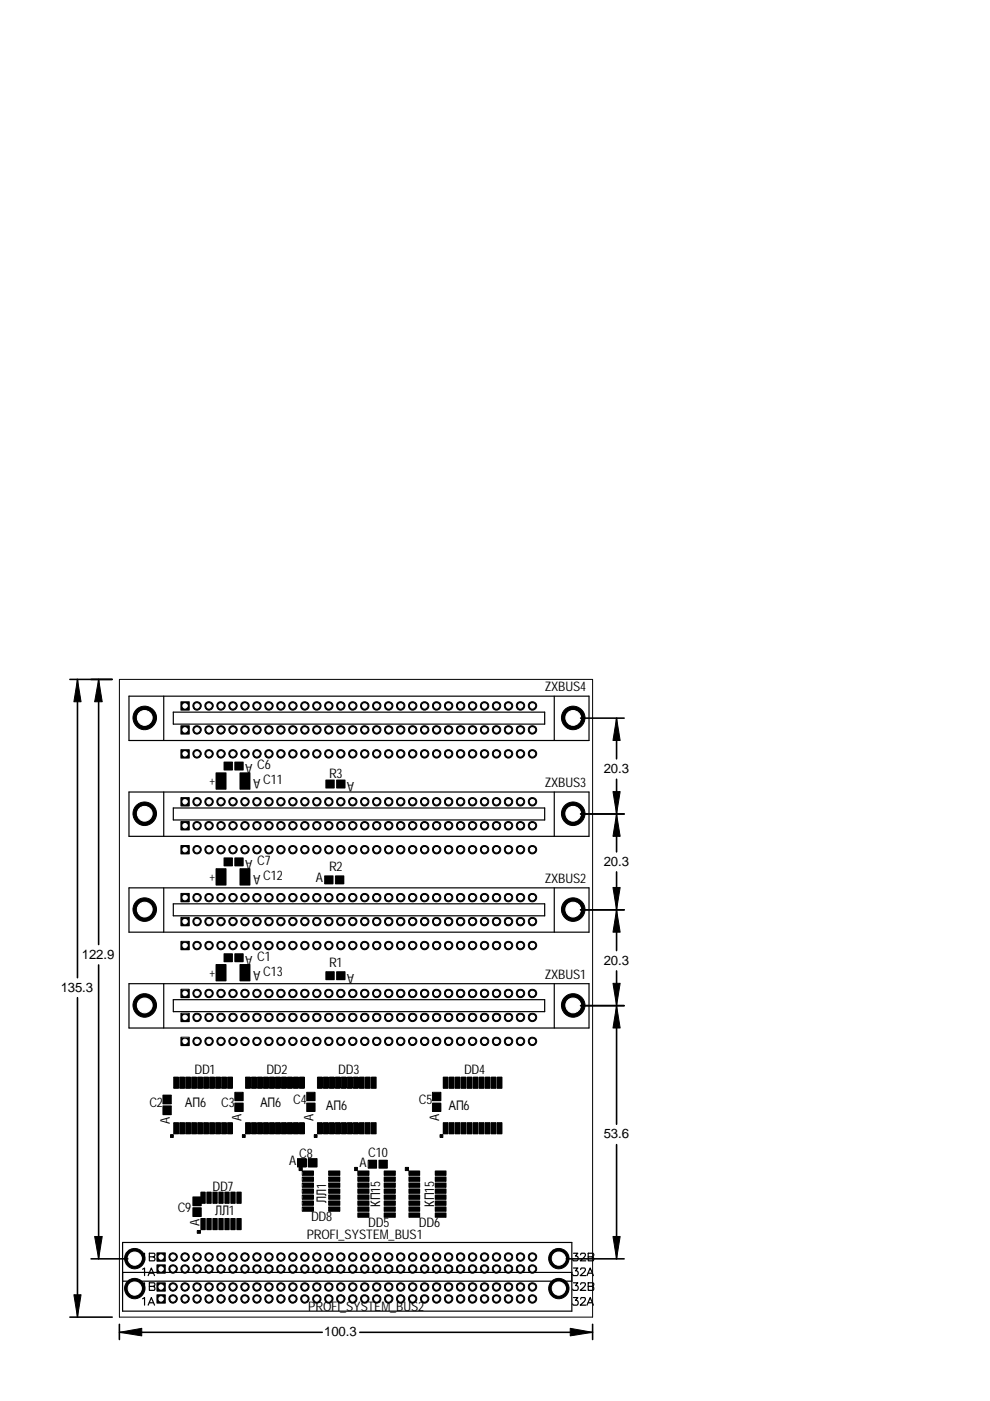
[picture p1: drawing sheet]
<svg xmlns="http://www.w3.org/2000/svg" width="210mm" height="297mm" viewBox="0 0 210 297" stroke-linecap="round" stroke-linejoin="round" font-family="sans-serif">
<defs><g id="words">
<g font-size="2.8">
<text x="115.5" y="146.5">ZXBUS4</text>
<text x="53.5" y="162" transform="rotate(-180 53.5 162)">A</text>
<text x="44.4" y="166.5">+</text>
<text x="54.5" y="163">C6</text>
<text x="55.2" y="165.2" transform="rotate(-180 55.2 165.2)">A</text>
<text x="55.8" y="166.2">C11</text>
<text x="69.8" y="165">R3</text>
<text x="75.1" y="165.8" transform="rotate(-180 75.1 165.8)">A</text>
<text x="115.5" y="166.8">ZXBUS3</text>
<text x="128" y="163.9">20.3</text>
<text x="53.5" y="182.3" transform="rotate(-180 53.5 182.3)">A</text>
<text x="54.5" y="183.3">C7</text>
<text x="55.2" y="185.5" transform="rotate(-180 55.2 185.5)">A</text>
<text x="69.8" y="184.6">R2</text>
<text x="128" y="183.6">20.3</text>
<text x="44.4" y="186.8">+</text>
<text x="55.8" y="186.5">C12</text>
<text x="67" y="187">A</text>
<text x="115.5" y="187.1">ZXBUS2</text>
<text x="17.4" y="203.2">122.9</text>
<text x="53.5" y="202.6" transform="rotate(-180 53.5 202.6)">A</text>
<text x="54.5" y="203.7">C1</text>
<text x="44.4" y="207.1">+</text>
<text x="55.2" y="205.9" transform="rotate(-180 55.2 205.9)">A</text>
<text x="55.8" y="206.9">C13</text>
<text x="69.8" y="204.9">R1</text>
<text x="75.1" y="206.4" transform="rotate(-180 75.1 206.4)">A</text>
<text x="115.5" y="207.5">ZXBUS1</text>
<text x="128" y="204.5">20.3</text>
<text x="12.9" y="210.3">135.3</text>
<text x="41.2" y="227.8">DD1</text>
<text x="56.5" y="227.8">DD2</text>
<text x="71.7" y="227.8">DD3</text>
<text x="98.4" y="227.8">DD4</text>
<text x="31.7" y="234.8">C2</text>
<text x="36" y="238.3" transform="rotate(-90 36 238.3)">A</text>
<text x="39.3" y="234.8">АП6</text>
<text x="46.9" y="234.8">C3</text>
<text x="51.2" y="237.6" transform="rotate(-90 51.2 237.6)">A</text>
<text x="55.2" y="234.8">АП6</text>
<text x="62.1" y="234.1">C4</text>
<text x="66.5" y="237.6" transform="rotate(-90 66.5 237.6)">A</text>
<text x="69.2" y="235.4">АП6</text>
<text x="88.8" y="234.1">C5</text>
<text x="93.1" y="237.6" transform="rotate(-90 93.1 237.6)">A</text>
<text x="95.2" y="235.4">АП6</text>
<text x="63.4" y="245.6">C8</text>
<text x="78.1" y="245.2">C10</text>
<text x="128" y="241.3">53.6</text>
<text x="61.3" y="247">A</text>
<text x="76.2" y="247.3">A</text>
<text x="37.7" y="257">C9</text>
<text x="45" y="252.6">DD7</text>
<text x="45.6" y="257.7">ЛЛ1</text>
<text x="69.2" y="255.1" transform="rotate(-90 69.2 255.1)">ЛЛ1</text>
<text x="80.6" y="255.8" transform="rotate(-90 80.6 255.8)">КП15</text>
<text x="92" y="255.8" transform="rotate(-90 92 255.8)">КП15</text>
<text x="42.3" y="259.9" transform="rotate(-90 42.3 259.9)">A</text>
<text x="65" y="262.7">PROFI_SYSTEM_BUS1</text>
<text x="66" y="258.9">DD8</text>
<text x="78.1" y="260.2">DD5</text>
<text x="88.8" y="260.2">DD6</text>
<text x="65.4" y="278">PROFI_SYSTEM_BUS2</text>
<text x="68.7" y="283.2">100.3</text>
</g>
</g></defs>
<g fill="none" stroke="#000" stroke-width=".25">
<path d="M27.3 147.6h97.6v9.4h-97.6zM34.7 147.6v9.4M36.7 151h78.8v2.5h-78.8zM117.5 147.6v9.4M27.3 167.9h97.6v9.4h-97.6zM34.7 167.9v9.4M36.7 171.3h78.8v2.5h-78.8zM117.5 167.9v9.4M27.3 188.2h97.6v9.4h-97.6zM34.7 188.2v9.4M36.7 191.6h78.8v2.6h-78.8zM117.5 188.2v9.4"/>
<path d="M27.3 208.6h97.6v9.4h-97.6zM34.7 208.6v9.4M36.7 211.9h78.8v2.6h-78.8zM117.5 208.6v9.4M26 263.4h95.2v14.6h-95.2zM26 269.8h95.2M26 271.6h95.2M30.2 266l.4-.3v1.6M30.2 269.1l.4-.3v1.7M30.2 272.2l.4-.2v1.6M30.2 275.4l.4-.3v1.6M31.4 270.5l.7-1.7 .7 1.7"/>
<path d="M31.4 276.7l.7-1.6 .7 1.6M31.7 265.7h1l.2 .4-.5 .4a.47 .47 0 0 1 .4 .3 .47 .47 0 0 1-.1 .5h-1zM31.7 272l1.1 .1 .1 .3-.5 .3a.47 .47 0 0 1 .4 .4 .47 .47 0 0 1-.1 .5h-1zM31.7 266.5h.7M31.7 269.9h.8M31.7 272.7h.7M31.7 276.2h.8M121.6 265.7h.9l-.5 .6a.54 .54 0 0 1 .6 .4 .54 .54 0 0 1-.3 .6h-.7l-.2-.2M121.6 268.8h.9l-.5 .6a.54 .54 0 0 1 .6 .4 .54 .54 0 0 1-.3 .7h-.7l-.2-.3M121.6 272h.9l-.5 .6a.54 .54 0 0 1 .6 .3 .54 .54 0 0 1-.3 .7h-.7l-.2-.3M121.6 275.1h.9l-.5 .6a.54 .54 0 0 1 .6 .4 .54 .54 0 0 1-.3 .6h-.7l-.2-.2M123.1 266.1l.2-.4 .7 .1a.55 .55 0 0 1-.1 .8l-.9 .7h1.2"/>
<path d="M123.1 269.2l.2-.4 .7 .1a.55 .55 0 0 1-.1 .8l-.9 .8h1.2M123.1 272.3l.2-.3 .7 .1a.55 .55 0 0 1-.1 .7l-.9 .8h1.2M123.1 275.4l.2-.3 .7 .1a.55 .55 0 0 1-.1 .8l-.9 .7h1.2M124.5 270.5l.6-1.7 .7 1.7M124.5 276.7l.6-1.6 .7 1.6M124.7 265.7l1.1 .1v.5l-.3 .2a.47 .47 0 0 1 .4 .3 .47 .47 0 0 1-.2 .5h-1zM124.7 272l1.1 .1v.5l-.3 .1a.47 .47 0 0 1 .4 .4 .47 .47 0 0 1-.2 .5h-1zM124.7 266.5h.8M124.7 269.9h.9M124.7 272.7h.8M124.7 276.2h.9"/>
</g>
<g fill="#000" stroke="#000" stroke-width=".21">
<path d="M16.4 144l.8 4.8h-1.5z" fill-rule="evenodd"/>
<path d="M20.9 144l.8 4.8h-1.6z" fill-rule="evenodd"/>
<path d="M130.7 152.3l.8 4.7h-1.5z" fill-rule="evenodd"/>
<path d="M130.7 172.6l.8 4.7h-1.5z" fill-rule="evenodd"/>
<path d="M130 167.8h1.5l-.8 4.8z" fill-rule="evenodd"/>
<path d="M130 188.2h1.5l-.8 4.7z" fill-rule="evenodd"/>
<path d="M130.7 192.9l.8 4.7h-1.5z" fill-rule="evenodd"/>
<path d="M130 208.5h1.5l-.8 4.7z" fill-rule="evenodd"/>
<path d="M130.7 213.2l.8 4.8h-1.5z" fill-rule="evenodd"/>
<path d="M36.2 240.6h.5v.6h-.5z" fill-rule="evenodd"/>
<path d="M51.4 240.6h.6v.6h-.6z" fill-rule="evenodd"/>
<path d="M63.4 247.5h.7v.7h-.7z" fill-rule="evenodd"/>
<path d="M66.6 240.6h.6v.6h-.6z" fill-rule="evenodd"/>
<path d="M75.2 247.5h.6v.7h-.6z" fill-rule="evenodd"/>
<path d="M85.9 247.5h.7v.7h-.7z" fill-rule="evenodd"/>
<path d="M93.3 240.6h.6v.6h-.6z" fill-rule="evenodd"/>
<path d="M15.7 274.5h1.5l-.8 4.8z" fill-rule="evenodd"/>
<path d="M20.1 262.2h1.6l-.8 4.7z" fill-rule="evenodd"/>
<path d="M41.8 260.9h.7v.6h-.7z" fill-rule="evenodd"/>
<path d="M130 262.2h1.5l-.8 4.7z" fill-rule="evenodd"/>
<path d="M25.3 282.5l4.8-.9v1.6z" fill-rule="evenodd"/>
<path d="M120.9 281.6l4.7 .9-4.7 .7z" fill-rule="evenodd"/>
<circle cx="30.7" cy="152.2" r="2.5"/>
<circle cx="41.8" cy="159.8" r=".9"/>
<circle cx="41.8" cy="154.7" r=".9"/>
<circle cx="41.8" cy="149.7" r=".9"/>
<circle cx="44.3" cy="159.8" r=".9"/>
<circle cx="44.3" cy="154.7" r=".9"/>
<circle cx="44.3" cy="149.7" r=".9"/>
<circle cx="46.9" cy="159.8" r=".9"/>
<circle cx="46.9" cy="154.7" r=".9"/>
<circle cx="46.9" cy="149.7" r=".9"/>
<circle cx="49.4" cy="159.8" r=".9"/>
<circle cx="49.4" cy="154.7" r=".9"/>
<circle cx="49.4" cy="149.7" r=".9"/>
<circle cx="51.9" cy="159.8" r=".9"/>
<circle cx="51.9" cy="154.7" r=".9"/>
<circle cx="51.9" cy="149.7" r=".9"/>
<circle cx="54.5" cy="154.7" r=".9"/>
<circle cx="54.5" cy="159.8" r=".9"/>
<circle cx="54.5" cy="149.7" r=".9"/>
<circle cx="57" cy="154.7" r=".9"/>
<circle cx="57" cy="159.8" r=".9"/>
<circle cx="57" cy="149.7" r=".9"/>
<circle cx="59.6" cy="154.7" r=".9"/>
<circle cx="59.6" cy="159.8" r=".9"/>
<circle cx="59.6" cy="149.7" r=".9"/>
<circle cx="62.1" cy="159.8" r=".9"/>
<circle cx="62.1" cy="154.7" r=".9"/>
<circle cx="62.1" cy="149.7" r=".9"/>
<circle cx="64.6" cy="154.7" r=".9"/>
<circle cx="64.6" cy="159.8" r=".9"/>
<circle cx="64.6" cy="149.7" r=".9"/>
<circle cx="67.2" cy="159.8" r=".9"/>
<circle cx="67.2" cy="154.7" r=".9"/>
<circle cx="67.2" cy="149.7" r=".9"/>
<circle cx="69.7" cy="154.7" r=".9"/>
<circle cx="69.7" cy="159.8" r=".9"/>
<circle cx="69.7" cy="149.7" r=".9"/>
<circle cx="72.3" cy="154.7" r=".9"/>
<circle cx="72.3" cy="159.8" r=".9"/>
<circle cx="72.3" cy="149.7" r=".9"/>
<circle cx="74.8" cy="154.7" r=".9"/>
<circle cx="74.8" cy="159.8" r=".9"/>
<circle cx="74.8" cy="149.7" r=".9"/>
<circle cx="77.3" cy="159.8" r=".9"/>
<circle cx="77.3" cy="154.7" r=".9"/>
<circle cx="77.3" cy="149.7" r=".9"/>
<circle cx="79.9" cy="159.8" r=".9"/>
<circle cx="79.9" cy="154.7" r=".9"/>
<circle cx="79.9" cy="149.7" r=".9"/>
<circle cx="82.4" cy="159.8" r=".9"/>
<circle cx="82.4" cy="154.7" r=".9"/>
<circle cx="82.4" cy="149.7" r=".9"/>
<circle cx="85" cy="159.8" r=".9"/>
<circle cx="85" cy="154.7" r=".9"/>
<circle cx="85" cy="149.7" r=".9"/>
<circle cx="87.5" cy="159.8" r=".9"/>
<circle cx="87.5" cy="154.7" r=".9"/>
<circle cx="87.5" cy="149.7" r=".9"/>
<circle cx="90" cy="154.7" r=".9"/>
<circle cx="90" cy="159.8" r=".9"/>
<circle cx="90" cy="149.7" r=".9"/>
<circle cx="92.6" cy="154.7" r=".9"/>
<circle cx="92.6" cy="159.8" r=".9"/>
<circle cx="92.6" cy="149.7" r=".9"/>
<circle cx="95.1" cy="154.7" r=".9"/>
<circle cx="95.1" cy="159.8" r=".9"/>
<circle cx="95.1" cy="149.7" r=".9"/>
<circle cx="97.7" cy="159.8" r=".9"/>
<circle cx="97.7" cy="154.7" r=".9"/>
<circle cx="97.7" cy="149.7" r=".9"/>
<circle cx="100.2" cy="159.8" r=".9"/>
<circle cx="100.2" cy="154.7" r=".9"/>
<circle cx="100.2" cy="149.7" r=".9"/>
<circle cx="102.7" cy="159.8" r=".9"/>
<circle cx="102.7" cy="154.7" r=".9"/>
<circle cx="102.7" cy="149.7" r=".9"/>
<circle cx="105.3" cy="154.7" r=".9"/>
<circle cx="105.3" cy="159.8" r=".9"/>
<circle cx="105.3" cy="149.7" r=".9"/>
<circle cx="107.8" cy="159.8" r=".9"/>
<circle cx="107.8" cy="154.7" r=".9"/>
<circle cx="107.8" cy="149.7" r=".9"/>
<circle cx="110.4" cy="159.8" r=".9"/>
<circle cx="110.4" cy="154.7" r=".9"/>
<circle cx="110.4" cy="149.7" r=".9"/>
<circle cx="112.9" cy="154.7" r=".9"/>
<circle cx="112.9" cy="159.8" r=".9"/>
<circle cx="112.9" cy="149.7" r=".9"/>
<circle cx="121.5" cy="152.2" r="2.5"/>
<circle cx="30.7" cy="172.5" r="2.5"/>
<circle cx="41.8" cy="170" r=".9"/>
<circle cx="41.8" cy="175.1" r=".9"/>
<circle cx="44.3" cy="170" r=".9"/>
<circle cx="44.3" cy="175.1" r=".9"/>
<circle cx="46.9" cy="170" r=".9"/>
<circle cx="46.9" cy="175.1" r=".9"/>
<circle cx="49.4" cy="170" r=".9"/>
<circle cx="49.4" cy="175.1" r=".9"/>
<circle cx="51.9" cy="170" r=".9"/>
<circle cx="51.9" cy="175.1" r=".9"/>
<circle cx="54.5" cy="170" r=".9"/>
<circle cx="54.5" cy="175.1" r=".9"/>
<circle cx="57" cy="170" r=".9"/>
<circle cx="57" cy="175.1" r=".9"/>
<circle cx="59.6" cy="170" r=".9"/>
<circle cx="59.6" cy="175.1" r=".9"/>
<circle cx="62.1" cy="170" r=".9"/>
<circle cx="62.1" cy="175.1" r=".9"/>
<circle cx="64.6" cy="170" r=".9"/>
<circle cx="64.6" cy="175.1" r=".9"/>
<circle cx="67.2" cy="170" r=".9"/>
<circle cx="67.2" cy="175.1" r=".9"/>
<circle cx="69.7" cy="170" r=".9"/>
<circle cx="69.7" cy="175.1" r=".9"/>
<circle cx="72.3" cy="170" r=".9"/>
<circle cx="72.3" cy="175.1" r=".9"/>
<circle cx="74.8" cy="170" r=".9"/>
<circle cx="74.8" cy="175.1" r=".9"/>
<circle cx="77.3" cy="170" r=".9"/>
<circle cx="77.3" cy="175.1" r=".9"/>
<circle cx="79.9" cy="170" r=".9"/>
<circle cx="79.9" cy="175.1" r=".9"/>
<circle cx="82.4" cy="170" r=".9"/>
<circle cx="82.4" cy="175.1" r=".9"/>
<circle cx="85" cy="170" r=".9"/>
<circle cx="85" cy="175.1" r=".9"/>
<circle cx="87.5" cy="170" r=".9"/>
<circle cx="87.5" cy="175.1" r=".9"/>
<circle cx="90" cy="170" r=".9"/>
<circle cx="90" cy="175.1" r=".9"/>
<circle cx="92.6" cy="170" r=".9"/>
<circle cx="92.6" cy="175.1" r=".9"/>
<circle cx="95.1" cy="170" r=".9"/>
<circle cx="95.1" cy="175.1" r=".9"/>
<circle cx="97.7" cy="170" r=".9"/>
<circle cx="97.7" cy="175.1" r=".9"/>
<circle cx="100.2" cy="170" r=".9"/>
<circle cx="100.2" cy="175.1" r=".9"/>
<circle cx="102.7" cy="170" r=".9"/>
<circle cx="102.7" cy="175.1" r=".9"/>
<circle cx="105.3" cy="170" r=".9"/>
<circle cx="105.3" cy="175.1" r=".9"/>
<circle cx="107.8" cy="170" r=".9"/>
<circle cx="107.8" cy="175.1" r=".9"/>
<circle cx="110.4" cy="170" r=".9"/>
<circle cx="110.4" cy="175.1" r=".9"/>
<circle cx="112.9" cy="170" r=".9"/>
<circle cx="112.9" cy="175.1" r=".9"/>
<circle cx="121.5" cy="172.5" r="2.5"/>
<circle cx="30.7" cy="192.8" r="2.5"/>
<circle cx="41.8" cy="195.4" r=".9"/>
<circle cx="41.8" cy="180.1" r=".9"/>
<circle cx="41.8" cy="190.3" r=".9"/>
<circle cx="44.3" cy="195.4" r=".9"/>
<circle cx="44.3" cy="180.1" r=".9"/>
<circle cx="44.3" cy="190.3" r=".9"/>
<circle cx="46.9" cy="195.4" r=".9"/>
<circle cx="46.9" cy="180.1" r=".9"/>
<circle cx="46.9" cy="190.3" r=".9"/>
<circle cx="49.4" cy="195.4" r=".9"/>
<circle cx="49.4" cy="180.1" r=".9"/>
<circle cx="49.4" cy="190.3" r=".9"/>
<circle cx="51.9" cy="195.4" r=".9"/>
<circle cx="51.9" cy="180.1" r=".9"/>
<circle cx="51.9" cy="190.3" r=".9"/>
<circle cx="54.5" cy="195.4" r=".9"/>
<circle cx="54.5" cy="180.1" r=".9"/>
<circle cx="54.5" cy="190.3" r=".9"/>
<circle cx="57" cy="195.4" r=".9"/>
<circle cx="57" cy="180.1" r=".9"/>
<circle cx="57" cy="190.3" r=".9"/>
<circle cx="59.6" cy="195.4" r=".9"/>
<circle cx="59.6" cy="180.1" r=".9"/>
<circle cx="59.6" cy="190.3" r=".9"/>
<circle cx="62.1" cy="195.4" r=".9"/>
<circle cx="62.1" cy="180.1" r=".9"/>
<circle cx="62.1" cy="190.3" r=".9"/>
<circle cx="64.6" cy="195.4" r=".9"/>
<circle cx="64.6" cy="180.1" r=".9"/>
<circle cx="64.6" cy="190.3" r=".9"/>
<circle cx="67.2" cy="195.4" r=".9"/>
<circle cx="67.2" cy="180.1" r=".9"/>
<circle cx="67.2" cy="190.3" r=".9"/>
<circle cx="69.7" cy="195.4" r=".9"/>
<circle cx="69.7" cy="180.1" r=".9"/>
<circle cx="69.7" cy="190.3" r=".9"/>
<circle cx="72.3" cy="195.4" r=".9"/>
<circle cx="72.3" cy="180.1" r=".9"/>
<circle cx="72.3" cy="190.3" r=".9"/>
<circle cx="74.8" cy="195.4" r=".9"/>
<circle cx="74.8" cy="180.1" r=".9"/>
<circle cx="74.8" cy="190.3" r=".9"/>
<circle cx="77.3" cy="195.4" r=".9"/>
<circle cx="77.3" cy="180.1" r=".9"/>
<circle cx="77.3" cy="190.3" r=".9"/>
<circle cx="79.9" cy="195.4" r=".9"/>
<circle cx="79.9" cy="180.1" r=".9"/>
<circle cx="79.9" cy="190.3" r=".9"/>
<circle cx="82.4" cy="195.4" r=".9"/>
<circle cx="82.4" cy="180.1" r=".9"/>
<circle cx="82.4" cy="190.3" r=".9"/>
<circle cx="85" cy="195.4" r=".9"/>
<circle cx="85" cy="180.1" r=".9"/>
<circle cx="85" cy="190.3" r=".9"/>
<circle cx="87.5" cy="195.4" r=".9"/>
<circle cx="87.5" cy="180.1" r=".9"/>
<circle cx="87.5" cy="190.3" r=".9"/>
<circle cx="90" cy="195.4" r=".9"/>
<circle cx="90" cy="180.1" r=".9"/>
<circle cx="90" cy="190.3" r=".9"/>
<circle cx="92.6" cy="195.4" r=".9"/>
<circle cx="92.6" cy="180.1" r=".9"/>
<circle cx="92.6" cy="190.3" r=".9"/>
<circle cx="95.1" cy="195.4" r=".9"/>
<circle cx="95.1" cy="180.1" r=".9"/>
<circle cx="95.1" cy="190.3" r=".9"/>
<circle cx="97.7" cy="195.4" r=".9"/>
<circle cx="97.7" cy="180.1" r=".9"/>
<circle cx="97.7" cy="190.3" r=".9"/>
<circle cx="100.2" cy="195.4" r=".9"/>
<circle cx="100.2" cy="180.1" r=".9"/>
<circle cx="100.2" cy="190.3" r=".9"/>
<circle cx="102.7" cy="195.4" r=".9"/>
<circle cx="102.7" cy="180.1" r=".9"/>
<circle cx="102.7" cy="190.3" r=".9"/>
<circle cx="105.3" cy="195.4" r=".9"/>
<circle cx="105.3" cy="180.1" r=".9"/>
<circle cx="105.3" cy="190.3" r=".9"/>
<circle cx="107.8" cy="195.4" r=".9"/>
<circle cx="107.8" cy="180.1" r=".9"/>
<circle cx="107.8" cy="190.3" r=".9"/>
<circle cx="110.4" cy="195.4" r=".9"/>
<circle cx="110.4" cy="180.1" r=".9"/>
<circle cx="110.4" cy="190.3" r=".9"/>
<circle cx="112.9" cy="195.4" r=".9"/>
<circle cx="112.9" cy="180.1" r=".9"/>
<circle cx="112.9" cy="190.3" r=".9"/>
<circle cx="121.5" cy="192.8" r="2.5"/>
<circle cx="30.7" cy="213.2" r="2.5"/>
<circle cx="41.8" cy="210.6" r=".9"/>
<circle cx="41.8" cy="215.7" r=".9"/>
<circle cx="41.8" cy="200.5" r=".9"/>
<circle cx="44.3" cy="210.6" r=".9"/>
<circle cx="44.3" cy="215.7" r=".9"/>
<circle cx="44.3" cy="200.5" r=".9"/>
<circle cx="46.9" cy="210.6" r=".9"/>
<circle cx="46.9" cy="215.7" r=".9"/>
<circle cx="46.9" cy="200.5" r=".9"/>
<circle cx="49.4" cy="210.6" r=".9"/>
<circle cx="49.4" cy="215.7" r=".9"/>
<circle cx="49.4" cy="200.5" r=".9"/>
<circle cx="51.9" cy="210.6" r=".9"/>
<circle cx="51.9" cy="215.7" r=".9"/>
<circle cx="51.9" cy="200.5" r=".9"/>
<circle cx="54.5" cy="210.6" r=".9"/>
<circle cx="54.5" cy="215.7" r=".9"/>
<circle cx="54.5" cy="200.5" r=".9"/>
<circle cx="57" cy="210.6" r=".9"/>
<circle cx="57" cy="215.7" r=".9"/>
<circle cx="57" cy="200.5" r=".9"/>
<circle cx="59.6" cy="210.6" r=".9"/>
<circle cx="59.6" cy="215.7" r=".9"/>
<circle cx="59.6" cy="200.5" r=".9"/>
<circle cx="62.1" cy="210.6" r=".9"/>
<circle cx="62.1" cy="215.7" r=".9"/>
<circle cx="62.1" cy="200.5" r=".9"/>
<circle cx="64.6" cy="210.6" r=".9"/>
<circle cx="64.6" cy="215.7" r=".9"/>
<circle cx="64.6" cy="200.5" r=".9"/>
<circle cx="67.2" cy="210.6" r=".9"/>
<circle cx="67.2" cy="215.7" r=".9"/>
<circle cx="67.2" cy="200.5" r=".9"/>
<circle cx="69.7" cy="210.6" r=".9"/>
<circle cx="69.7" cy="215.7" r=".9"/>
<circle cx="69.7" cy="200.5" r=".9"/>
<circle cx="72.3" cy="210.6" r=".9"/>
<circle cx="72.3" cy="215.7" r=".9"/>
<circle cx="72.3" cy="200.5" r=".9"/>
<circle cx="74.8" cy="210.6" r=".9"/>
<circle cx="74.8" cy="215.7" r=".9"/>
<circle cx="74.8" cy="200.5" r=".9"/>
<circle cx="77.3" cy="210.6" r=".9"/>
<circle cx="77.3" cy="215.7" r=".9"/>
<circle cx="77.3" cy="200.5" r=".9"/>
<circle cx="79.9" cy="210.6" r=".9"/>
<circle cx="79.9" cy="215.7" r=".9"/>
<circle cx="79.9" cy="200.5" r=".9"/>
<circle cx="82.4" cy="210.6" r=".9"/>
<circle cx="82.4" cy="215.7" r=".9"/>
<circle cx="82.4" cy="200.5" r=".9"/>
<circle cx="85" cy="210.6" r=".9"/>
<circle cx="85" cy="215.7" r=".9"/>
<circle cx="85" cy="200.5" r=".9"/>
<circle cx="87.5" cy="210.6" r=".9"/>
<circle cx="87.5" cy="215.7" r=".9"/>
<circle cx="87.5" cy="200.5" r=".9"/>
<circle cx="90" cy="210.6" r=".9"/>
<circle cx="90" cy="215.7" r=".9"/>
<circle cx="90" cy="200.5" r=".9"/>
<circle cx="92.6" cy="210.6" r=".9"/>
<circle cx="92.6" cy="215.7" r=".9"/>
<circle cx="92.6" cy="200.5" r=".9"/>
<circle cx="95.1" cy="210.6" r=".9"/>
<circle cx="95.1" cy="215.7" r=".9"/>
<circle cx="95.1" cy="200.5" r=".9"/>
<circle cx="97.7" cy="210.6" r=".9"/>
<circle cx="97.7" cy="215.7" r=".9"/>
<circle cx="97.7" cy="200.5" r=".9"/>
<circle cx="100.2" cy="210.6" r=".9"/>
<circle cx="100.2" cy="215.7" r=".9"/>
<circle cx="100.2" cy="200.5" r=".9"/>
<circle cx="102.7" cy="210.6" r=".9"/>
<circle cx="102.7" cy="215.7" r=".9"/>
<circle cx="102.7" cy="200.5" r=".9"/>
<circle cx="105.3" cy="210.6" r=".9"/>
<circle cx="105.3" cy="215.7" r=".9"/>
<circle cx="105.3" cy="200.5" r=".9"/>
<circle cx="107.8" cy="210.6" r=".9"/>
<circle cx="107.8" cy="215.7" r=".9"/>
<circle cx="107.8" cy="200.5" r=".9"/>
<circle cx="110.4" cy="210.6" r=".9"/>
<circle cx="110.4" cy="215.7" r=".9"/>
<circle cx="110.4" cy="200.5" r=".9"/>
<circle cx="112.9" cy="210.6" r=".9"/>
<circle cx="112.9" cy="215.7" r=".9"/>
<circle cx="112.9" cy="200.5" r=".9"/>
<circle cx="121.5" cy="213.2" r="2.5"/>
<circle cx="41.8" cy="220.8" r=".9"/>
<circle cx="44.3" cy="220.8" r=".9"/>
<circle cx="46.9" cy="220.8" r=".9"/>
<circle cx="49.4" cy="220.8" r=".9"/>
<circle cx="51.9" cy="220.8" r=".9"/>
<circle cx="54.5" cy="220.8" r=".9"/>
<circle cx="57" cy="220.8" r=".9"/>
<circle cx="59.6" cy="220.8" r=".9"/>
<circle cx="62.1" cy="220.8" r=".9"/>
<circle cx="64.6" cy="220.8" r=".9"/>
<circle cx="67.2" cy="220.8" r=".9"/>
<circle cx="69.7" cy="220.8" r=".9"/>
<circle cx="72.3" cy="220.8" r=".9"/>
<circle cx="74.8" cy="220.8" r=".9"/>
<circle cx="77.3" cy="220.8" r=".9"/>
<circle cx="79.9" cy="220.8" r=".9"/>
<circle cx="82.4" cy="220.8" r=".9"/>
<circle cx="85" cy="220.8" r=".9"/>
<circle cx="87.5" cy="220.8" r=".9"/>
<circle cx="90" cy="220.8" r=".9"/>
<circle cx="92.6" cy="220.8" r=".9"/>
<circle cx="95.1" cy="220.8" r=".9"/>
<circle cx="97.7" cy="220.8" r=".9"/>
<circle cx="100.2" cy="220.8" r=".9"/>
<circle cx="102.7" cy="220.8" r=".9"/>
<circle cx="105.3" cy="220.8" r=".9"/>
<circle cx="107.8" cy="220.8" r=".9"/>
<circle cx="110.4" cy="220.8" r=".9"/>
<circle cx="112.9" cy="220.8" r=".9"/>
<circle cx="28.6" cy="273.2" r="2.17"/>
<circle cx="28.6" cy="266.8" r="2.17"/>
<circle cx="36.7" cy="266.5" r=".9"/>
<circle cx="36.7" cy="272.9" r=".9"/>
<circle cx="36.7" cy="275.4" r=".9"/>
<circle cx="36.7" cy="269" r=".9"/>
<circle cx="39.2" cy="266.5" r=".9"/>
<circle cx="39.2" cy="272.9" r=".9"/>
<circle cx="39.2" cy="275.4" r=".9"/>
<circle cx="39.2" cy="269" r=".9"/>
<circle cx="41.8" cy="272.9" r=".9"/>
<circle cx="41.8" cy="266.5" r=".9"/>
<circle cx="41.8" cy="275.4" r=".9"/>
<circle cx="41.8" cy="269" r=".9"/>
<circle cx="44.3" cy="272.9" r=".9"/>
<circle cx="44.3" cy="266.5" r=".9"/>
<circle cx="44.3" cy="275.4" r=".9"/>
<circle cx="44.3" cy="269" r=".9"/>
<circle cx="46.9" cy="272.9" r=".9"/>
<circle cx="46.9" cy="266.5" r=".9"/>
<circle cx="46.9" cy="275.4" r=".9"/>
<circle cx="46.9" cy="269" r=".9"/>
<circle cx="49.4" cy="266.5" r=".9"/>
<circle cx="49.4" cy="272.9" r=".9"/>
<circle cx="49.4" cy="275.4" r=".9"/>
<circle cx="49.4" cy="269" r=".9"/>
<circle cx="51.9" cy="272.9" r=".9"/>
<circle cx="51.9" cy="266.5" r=".9"/>
<circle cx="51.9" cy="275.4" r=".9"/>
<circle cx="51.9" cy="269" r=".9"/>
<circle cx="54.5" cy="272.9" r=".9"/>
<circle cx="54.5" cy="266.5" r=".9"/>
<circle cx="54.5" cy="275.4" r=".9"/>
<circle cx="54.5" cy="269" r=".9"/>
<circle cx="57" cy="272.9" r=".9"/>
<circle cx="57" cy="266.5" r=".9"/>
<circle cx="57" cy="275.4" r=".9"/>
<circle cx="57" cy="269" r=".9"/>
<circle cx="59.6" cy="266.5" r=".9"/>
<circle cx="59.6" cy="272.9" r=".9"/>
<circle cx="59.6" cy="275.4" r=".9"/>
<circle cx="59.6" cy="269" r=".9"/>
<circle cx="62.1" cy="266.5" r=".9"/>
<circle cx="62.1" cy="272.9" r=".9"/>
<circle cx="62.1" cy="275.4" r=".9"/>
<circle cx="62.1" cy="269" r=".9"/>
<circle cx="64.6" cy="266.5" r=".9"/>
<circle cx="64.6" cy="272.9" r=".9"/>
<circle cx="64.6" cy="275.4" r=".9"/>
<circle cx="64.6" cy="269" r=".9"/>
<circle cx="67.2" cy="272.9" r=".9"/>
<circle cx="67.2" cy="266.5" r=".9"/>
<circle cx="67.2" cy="275.4" r=".9"/>
<circle cx="67.2" cy="269" r=".9"/>
<circle cx="69.7" cy="272.9" r=".9"/>
<circle cx="69.7" cy="266.5" r=".9"/>
<circle cx="69.7" cy="275.4" r=".9"/>
<circle cx="69.7" cy="269" r=".9"/>
<circle cx="72.3" cy="266.5" r=".9"/>
<circle cx="72.3" cy="272.9" r=".9"/>
<circle cx="72.3" cy="275.4" r=".9"/>
<circle cx="72.3" cy="269" r=".9"/>
<circle cx="74.8" cy="266.5" r=".9"/>
<circle cx="74.8" cy="272.9" r=".9"/>
<circle cx="74.8" cy="275.4" r=".9"/>
<circle cx="74.8" cy="269" r=".9"/>
<circle cx="77.3" cy="266.5" r=".9"/>
<circle cx="77.3" cy="272.9" r=".9"/>
<circle cx="77.3" cy="275.4" r=".9"/>
<circle cx="77.3" cy="269" r=".9"/>
<circle cx="79.9" cy="272.9" r=".9"/>
<circle cx="79.9" cy="266.5" r=".9"/>
<circle cx="79.9" cy="275.4" r=".9"/>
<circle cx="79.9" cy="269" r=".9"/>
<circle cx="82.4" cy="266.5" r=".9"/>
<circle cx="82.4" cy="272.9" r=".9"/>
<circle cx="82.4" cy="275.4" r=".9"/>
<circle cx="82.4" cy="269" r=".9"/>
<circle cx="85" cy="266.5" r=".9"/>
<circle cx="85" cy="272.9" r=".9"/>
<circle cx="85" cy="275.4" r=".9"/>
<circle cx="85" cy="269" r=".9"/>
<circle cx="87.5" cy="272.9" r=".9"/>
<circle cx="87.5" cy="266.5" r=".9"/>
<circle cx="87.5" cy="275.4" r=".9"/>
<circle cx="87.5" cy="269" r=".9"/>
<circle cx="90" cy="266.5" r=".9"/>
<circle cx="90" cy="272.9" r=".9"/>
<circle cx="90" cy="275.4" r=".9"/>
<circle cx="90" cy="269" r=".9"/>
<circle cx="92.6" cy="272.9" r=".9"/>
<circle cx="92.6" cy="266.5" r=".9"/>
<circle cx="92.6" cy="275.4" r=".9"/>
<circle cx="92.6" cy="269" r=".9"/>
<circle cx="95.1" cy="272.9" r=".9"/>
<circle cx="95.1" cy="266.5" r=".9"/>
<circle cx="95.1" cy="275.4" r=".9"/>
<circle cx="95.1" cy="269" r=".9"/>
<circle cx="97.7" cy="266.5" r=".9"/>
<circle cx="97.7" cy="272.9" r=".9"/>
<circle cx="97.7" cy="275.4" r=".9"/>
<circle cx="97.7" cy="269" r=".9"/>
<circle cx="100.2" cy="272.9" r=".9"/>
<circle cx="100.2" cy="266.5" r=".9"/>
<circle cx="100.2" cy="275.4" r=".9"/>
<circle cx="100.2" cy="269" r=".9"/>
<circle cx="102.7" cy="272.9" r=".9"/>
<circle cx="102.7" cy="266.5" r=".9"/>
<circle cx="102.7" cy="275.4" r=".9"/>
<circle cx="102.7" cy="269" r=".9"/>
<circle cx="105.3" cy="272.9" r=".9"/>
<circle cx="105.3" cy="266.5" r=".9"/>
<circle cx="105.3" cy="275.4" r=".9"/>
<circle cx="105.3" cy="269" r=".9"/>
<circle cx="107.8" cy="272.9" r=".9"/>
<circle cx="107.8" cy="266.5" r=".9"/>
<circle cx="107.8" cy="275.4" r=".9"/>
<circle cx="107.8" cy="269" r=".9"/>
<circle cx="110.4" cy="272.9" r=".9"/>
<circle cx="110.4" cy="266.5" r=".9"/>
<circle cx="110.4" cy="275.4" r=".9"/>
<circle cx="110.4" cy="269" r=".9"/>
<circle cx="112.9" cy="272.9" r=".9"/>
<circle cx="112.9" cy="266.5" r=".9"/>
<circle cx="112.9" cy="275.4" r=".9"/>
<circle cx="112.9" cy="269" r=".9"/>
<circle cx="118.5" cy="273.2" r="2.17"/>
<circle cx="118.5" cy="266.8" r="2.17"/>
</g>
<g fill="#000">
<path d="M38.4 154h1.7v1.6h-1.7zM38.4 148.9h1.7v1.7h-1.7zM38.4 159h1.7v1.7h-1.7zM38.4 174.3h1.7v1.7h-1.7zM38.4 169.2h1.7v1.7h-1.7zM45.9 163.9h2v3.4h-2zM46.1 164.1h1.7v3.1h-1.7zM47.6 161.7h1.7v1.6h-1.7zM47.8 161.8h1.3v1.3h-1.3zM49.9 161.7h1.7v1.6h-1.7zM50 161.8h1.4v1.3h-1.4zM51 163.9h2v3.4h-2z"/>
<path d="M51.2 164.1h1.6v3.1h-1.6zM69.2 165.5h1.7v1.6h-1.7zM69.3 165.6h1.4v1.3h-1.4zM71.5 165.5h1.7v1.6h-1.7zM71.6 165.6h1.4v1.3h-1.4zM38.4 194.6h1.7v1.7h-1.7zM38.4 189.5h1.7v1.7h-1.7zM38.4 179.4h1.7v1.6h-1.7zM45.9 184.3h2v3.3h-2zM46.1 184.4h1.7v3.1h-1.7zM47.6 182h1.7v1.6h-1.7zM47.8 182.1h1.3v1.3h-1.3z"/>
<path d="M49.9 182h1.7v1.6h-1.7zM50 182.1h1.4v1.3h-1.4zM51 184.3h2v3.3h-2zM51.2 184.4h1.6v3.1h-1.6zM68.9 185.8h1.7v1.6h-1.7zM69.1 186h1.3v1.2h-1.3zM71.2 185.8h1.7v1.6h-1.7zM71.4 186h1.3v1.2h-1.3zM38.4 214.9h1.7v1.7h-1.7zM38.4 209.8h1.7v1.7h-1.7zM38.4 199.7h1.7v1.7h-1.7zM45.9 204.6h2v3.4h-2z"/>
<path d="M46.1 204.8h1.7v3h-1.7zM47.6 202.3h1.7v1.6h-1.7zM47.8 202.5h1.3v1.2h-1.3zM49.9 202.3h1.7v1.6h-1.7zM50 202.5h1.4v1.2h-1.4zM51 204.6h2v3.4h-2zM51.2 204.8h1.6v3h-1.6zM69.2 206.1h1.7v1.6h-1.7zM69.3 206.3h1.4v1.2h-1.4zM71.5 206.1h1.7v1.6h-1.7zM71.6 206.3h1.4v1.2h-1.4zM34.6 234.6h1.7v1.7h-1.7z"/>
<path d="M34.6 232.3h1.7v1.7h-1.7zM34.9 234.8h1.3v1.4h-1.3zM34.9 232.5h1.3v1.4h-1.3zM36.9 228.5h.9v2.2h-.9zM37.2 228.7h.5v1.9h-.5zM38.2 228.5h.9v2.2h-.9zM38.4 228.7h.5v1.9h-.5zM38.4 220h1.7v1.7h-1.7zM39.5 228.5h.9v2.2h-.9zM39.7 228.7h.5v1.9h-.5zM40.7 228.5h1v2.2h-1zM41 228.7h.5v1.9h-.5z"/>
<path d="M42 228.5h.9v2.2h-.9zM42.2 228.7h.6v1.9h-.6zM43.3 228.5h.9v2.2h-.9zM43.5 228.7h.5v1.9h-.5zM44.5 228.5h1v2.2h-1zM44.8 228.7h.5v1.9h-.5zM45.8 228.5h.9v2.2h-.9zM46.1 228.7h.5v1.9h-.5zM47.1 228.5h.9v2.2h-.9zM47.3 228.7h.5v1.9h-.5zM48.3 228.5h1v2.2h-1zM48.6 228.7h.5v1.9h-.5z"/>
<path d="M49.9 234h1.7v1.7h-1.7zM49.9 231.7h1.7v1.7h-1.7zM50.1 234.1h1.3v1.4h-1.3zM50.1 231.8h1.3v1.4h-1.3zM52.2 228.5h.9v2.2h-.9zM52.4 228.7h.5v1.9h-.5zM53.4 228.5h1v2.2h-1zM53.7 228.7h.5v1.9h-.5zM54.7 228.5h.9v2.2h-.9zM54.9 228.7h.6v1.9h-.6zM56 228.5h.9v2.2h-.9zM56.2 228.7h.5v1.9h-.5z"/>
<path d="M57.2 228.5h1v2.2h-1zM57.5 228.7h.5v1.9h-.5zM58.5 228.5h.9v2.2h-.9zM58.8 228.7h.5v1.9h-.5zM59.8 228.5h.9v2.2h-.9zM60 228.7h.5v1.9h-.5zM61 228.5h1v2.2h-1zM61.3 228.7h.5v1.9h-.5zM62.3 228.5h.9v2.2h-.9zM62.6 228.7h.5v1.9h-.5zM63.6 228.5h.9v2.2h-.9zM63.8 228.7h.5v1.9h-.5z"/>
<path d="M65.1 234h1.7v1.7h-1.7zM65.1 231.7h1.7v1.7h-1.7zM65.4 234.1h1.2v1.4h-1.2zM65.4 231.8h1.2v1.4h-1.2zM67.4 228.5h.9v2.2h-.9zM67.6 228.7h.6v1.9h-.6zM68.7 228.5h.9v2.2h-.9zM68.9 228.7h.5v1.9h-.5zM69.9 228.5h1v2.2h-1zM70.2 228.7h.5v1.9h-.5zM71.2 228.5h.9v2.2h-.9zM71.5 228.7h.5v1.9h-.5z"/>
<path d="M72.5 228.5h.9v2.2h-.9zM72.7 228.7h.5v1.9h-.5zM73.7 228.5h1v2.2h-1zM74 228.7h.5v1.9h-.5zM75 228.5h.9v2.2h-.9zM75.3 228.7h.5v1.9h-.5zM76.3 228.5h.9v2.2h-.9zM76.5 228.7h.5v1.9h-.5zM77.6 228.5h.9v2.2h-.9zM77.8 228.7h.5v1.9h-.5zM78.8 228.5h1v2.2h-1zM79.1 228.7h.5v1.9h-.5z"/>
<path d="M91.8 234h1.7v1.7h-1.7zM91.8 231.7h1.7v1.7h-1.7zM92 234.1h1.3v1.4h-1.3zM92 231.8h1.3v1.4h-1.3zM94.1 228.5h.9v2.2h-.9zM94.3 228.7h.5v1.9h-.5zM95.3 228.5h1v2.2h-1zM95.6 228.7h.5v1.9h-.5zM96.6 228.5h.9v2.2h-.9zM96.9 228.7h.5v1.9h-.5zM97.9 228.5h.9v2.2h-.9zM98.1 228.7h.5v1.9h-.5z"/>
<path d="M99.1 228.5h1v2.2h-1zM99.4 228.7h.5v1.9h-.5zM100.4 228.5h.9v2.2h-.9zM100.7 228.7h.5v1.9h-.5zM101.7 228.5h.9v2.2h-.9zM101.9 228.7h.5v1.9h-.5zM103 228.5h.9v2.2h-.9zM103.2 228.7h.5v1.9h-.5zM104.2 228.5h1v2.2h-1zM104.5 228.7h.5v1.9h-.5zM105.5 228.5h.9v2.2h-.9zM105.7 228.7h.6v1.9h-.6z"/>
<path d="M36.9 238.1h.9v2.3h-.9zM37.2 238.4h.5v1.8h-.5zM38.2 238.1h.9v2.3h-.9zM38.4 238.4h.5v1.8h-.5zM39.5 238.1h.9v2.3h-.9zM39.7 238.4h.5v1.8h-.5zM40.7 238.1h1v2.3h-1zM41 238.4h.5v1.8h-.5zM41 256.1h1.7v1.8h-1.7zM41 253.9h1.7v1.7h-1.7zM41.2 256.4h1.3v1.4h-1.3zM41.2 254.1h1.3v1.4h-1.3z"/>
<path d="M42 238.1h.9v2.3h-.9zM42.2 238.4h.6v1.8h-.6zM42.7 252.8h.8v2.3h-.8zM42.8 253.1h.5v1.9h-.5zM43.3 238.1h.9v2.3h-.9zM43.5 238.4h.5v1.8h-.5zM43.9 252.8h.9v2.3h-.9zM44.1 253.1h.5v1.9h-.5zM44.5 238.1h1v2.3h-1zM44.8 238.4h.5v1.8h-.5zM45.2 252.8h.9v2.3h-.9zM45.4 253.1h.5v1.9h-.5z"/>
<path d="M45.8 238.1h.9v2.3h-.9zM46.1 238.4h.5v1.8h-.5zM46.5 252.8h.8v2.3h-.8zM46.7 253.1h.5v1.9h-.5zM47.1 238.1h.9v2.3h-.9zM47.3 238.4h.5v1.8h-.5zM47.8 252.8h.8v2.3h-.8zM47.9 253.1h.5v1.9h-.5zM48.3 238.1h1v2.3h-1zM48.6 238.4h.5v1.8h-.5zM49 252.8h.9v2.3h-.9zM49.2 253.1h.5v1.9h-.5z"/>
<path d="M50.3 252.8h.8v2.3h-.8zM50.5 253.1h.5v1.9h-.5zM52.2 238.1h.9v2.3h-.9zM52.4 238.4h.5v1.8h-.5zM53.4 238.1h1v2.3h-1zM53.7 238.4h.5v1.8h-.5zM54.7 238.1h.9v2.3h-.9zM54.9 238.4h.6v1.8h-.6zM56 238.1h.9v2.3h-.9zM56.2 238.4h.5v1.8h-.5zM57.2 238.1h1v2.3h-1zM57.5 238.4h.5v1.8h-.5z"/>
<path d="M58.5 238.1h.9v2.3h-.9zM58.8 238.4h.5v1.8h-.5zM59.8 238.1h.9v2.3h-.9zM60 238.4h.5v1.8h-.5zM61 238.1h1v2.3h-1zM61.3 238.4h.5v1.8h-.5zM62.3 238.1h.9v2.3h-.9zM62.6 238.4h.5v1.8h-.5zM63.2 245.7h1.7v1.7h-1.7zM63.4 246h1.4v1.2h-1.4zM63.6 238.1h.9v2.3h-.9zM63.8 238.4h.5v1.8h-.5z"/>
<path d="M64.2 256h2.3v.8h-2.3zM64.2 248.4h2.3v.8h-2.3zM64.2 249.6h2.3v.9h-2.3zM64.2 250.9h2.3v.8h-2.3zM64.2 252.2h2.3v.8h-2.3zM64.2 253.4h2.3v.9h-2.3zM64.2 254.7h2.3v.9h-2.3zM64.4 256.1h1.9v.6h-1.9zM64.4 248.5h1.9v.5h-1.9zM64.4 249.8h1.9v.5h-1.9zM64.4 251.1h1.9v.5h-1.9zM64.4 252.3h1.9v.5h-1.9z"/>
<path d="M64.4 253.6h1.9v.5h-1.9zM64.4 254.9h1.9v.5h-1.9zM65.4 245.7h1.8v1.7h-1.8zM65.7 246h1.4v1.2h-1.4zM67.4 238.1h.9v2.3h-.9zM67.6 238.4h.6v1.8h-.6zM68.7 238.1h.9v2.3h-.9zM68.9 238.4h.5v1.8h-.5zM69.8 256h2.3v.8h-2.3zM69.8 248.4h2.3v.8h-2.3zM69.8 249.6h2.3v.9h-2.3zM69.8 250.9h2.3v.8h-2.3z"/>
<path d="M69.8 252.2h2.3v.8h-2.3zM69.8 253.4h2.3v.9h-2.3zM69.8 254.7h2.3v.9h-2.3zM69.9 238.1h1v2.3h-1zM70 256.1h1.9v.6h-1.9zM70 248.5h1.9v.5h-1.9zM70 249.8h1.9v.5h-1.9zM70 251.1h1.9v.5h-1.9zM70 252.3h1.9v.5h-1.9zM70 253.6h1.9v.5h-1.9zM70 254.9h1.9v.5h-1.9zM70.2 238.4h.5v1.8h-.5z"/>
<path d="M71.2 238.1h.9v2.3h-.9zM71.5 238.4h.5v1.8h-.5zM72.5 238.1h.9v2.3h-.9zM72.7 238.4h.5v1.8h-.5zM73.7 238.1h1v2.3h-1zM74 238.4h.5v1.8h-.5zM75 238.1h.9v2.3h-.9zM75.3 238.4h.5v1.8h-.5zM75.9 248.4h2.3v.8h-2.3zM75.9 249.6h2.3v.9h-2.3zM75.9 250.9h2.3v.8h-2.3zM75.9 252.2h2.3v.8h-2.3z"/>
<path d="M75.9 253.4h2.3v.9h-2.3zM75.9 254.7h2.3v.9h-2.3zM75.9 256h2.3v.8h-2.3zM75.9 257.2h2.3v.9h-2.3zM76.1 248.5h1.9v.5h-1.9zM76.1 249.8h1.9v.5h-1.9zM76.1 251.1h1.9v.5h-1.9zM76.1 252.3h1.9v.5h-1.9zM76.1 253.6h1.9v.5h-1.9zM76.1 254.9h1.9v.5h-1.9zM76.1 256.1h1.9v.6h-1.9zM76.1 257.4h1.9v.5h-1.9z"/>
<path d="M76.3 238.1h.9v2.3h-.9zM76.5 238.4h.5v1.8h-.5zM77.6 238.1h.9v2.3h-.9zM77.8 238.4h.5v1.8h-.5zM78.1 246.1h1.7v1.6h-1.7zM78.3 246.2h1.4v1.3h-1.4zM78.8 238.1h1v2.3h-1zM79.1 238.4h.5v1.8h-.5zM80.4 246.1h1.7v1.6h-1.7zM80.6 246.2h1.4v1.3h-1.4zM81.5 248.4h2.3v.8h-2.3zM81.5 249.6h2.3v.9h-2.3z"/>
<path d="M81.5 250.9h2.3v.8h-2.3zM81.5 252.2h2.3v.8h-2.3zM81.5 253.4h2.3v.9h-2.3zM81.5 254.7h2.3v.9h-2.3zM81.5 256h2.3v.8h-2.3zM81.5 257.2h2.3v.9h-2.3zM81.7 248.5h1.9v.5h-1.9zM81.7 249.8h1.9v.5h-1.9zM81.7 251.1h1.9v.5h-1.9zM81.7 252.3h1.9v.5h-1.9zM81.7 253.6h1.9v.5h-1.9zM81.7 254.9h1.9v.5h-1.9z"/>
<path d="M81.7 256.1h1.9v.6h-1.9zM81.7 257.4h1.9v.5h-1.9zM86.8 248.4h2.2v.8h-2.2zM86.8 249.6h2.2v.9h-2.2zM86.8 250.9h2.2v.8h-2.2zM86.8 252.2h2.2v.8h-2.2zM86.8 253.4h2.2v.9h-2.2zM86.8 254.7h2.2v.9h-2.2zM86.8 256h2.2v.8h-2.2zM86.8 257.2h2.2v.9h-2.2zM87 248.5h1.8v.5h-1.8zM87 249.8h1.8v.5h-1.8z"/>
<path d="M87 251.1h1.8v.5h-1.8zM87 252.3h1.8v.5h-1.8zM87 253.6h1.8v.5h-1.8zM87 254.9h1.8v.5h-1.8zM87 256.1h1.8v.6h-1.8zM87 257.4h1.8v.5h-1.8zM92.4 248.4h2.2v.8h-2.2zM92.4 249.6h2.2v.9h-2.2zM92.4 250.9h2.2v.8h-2.2zM92.4 252.2h2.2v.8h-2.2zM92.4 253.4h2.2v.9h-2.2zM92.4 254.7h2.2v.9h-2.2z"/>
<path d="M92.4 256h2.2v.8h-2.2zM92.4 257.2h2.2v.9h-2.2zM92.5 248.5h1.9v.5h-1.9zM92.5 249.8h1.9v.5h-1.9zM92.5 251.1h1.9v.5h-1.9zM92.5 252.3h1.9v.5h-1.9zM92.5 253.6h1.9v.5h-1.9zM92.5 254.9h1.9v.5h-1.9zM92.5 256.1h1.9v.6h-1.9zM92.5 257.4h1.9v.5h-1.9zM94.1 238.1h.9v2.3h-.9zM94.3 238.4h.5v1.8h-.5z"/>
<path d="M95.3 238.1h1v2.3h-1zM95.6 238.4h.5v1.8h-.5zM96.6 238.1h.9v2.3h-.9zM96.9 238.4h.5v1.8h-.5zM97.9 238.1h.9v2.3h-.9zM98.1 238.4h.5v1.8h-.5zM99.1 238.1h1v2.3h-1zM99.4 238.4h.5v1.8h-.5zM100.4 238.1h.9v2.3h-.9zM100.7 238.4h.5v1.8h-.5zM101.7 238.1h.9v2.3h-.9zM101.9 238.4h.5v1.8h-.5z"/>
<path d="M103 238.1h.9v2.3h-.9zM103.2 238.4h.5v1.8h-.5zM104.2 238.1h1v2.3h-1zM104.5 238.4h.5v1.8h-.5zM105.5 238.1h.9v2.3h-.9zM105.7 238.4h.6v1.8h-.6zM33.4 274.6h1.7v1.7h-1.7zM33.4 272.1h1.7v1.7h-1.7zM33.4 268.3h1.7v1.6h-1.7zM33.4 265.7h1.7v1.7h-1.7zM42.7 258.4h.8v2.3h-.8zM42.8 258.7h.5v1.8h-.5z"/>
<path d="M43.9 258.4h.9v2.3h-.9zM44.1 258.7h.5v1.8h-.5zM45.2 258.4h.9v2.3h-.9zM45.4 258.7h.5v1.8h-.5zM46.5 258.4h.8v2.3h-.8zM46.7 258.7h.5v1.8h-.5zM47.8 258.4h.8v2.3h-.8zM47.9 258.7h.5v1.8h-.5zM49 258.4h.9v2.3h-.9zM49.2 258.7h.5v1.8h-.5zM50.3 258.4h.8v2.3h-.8zM50.5 258.7h.5v1.8h-.5z"/>
</g>
<g fill="none" stroke="#000" stroke-width=".21">
<path d="M25.3 144h100.3v135.3h-100.3zM38.4 158.9h1.7v1.8h-1.7zM38.4 153.9h1.7v1.7h-1.7zM38.4 148.8h1.7v1.8h-1.7zM38.4 179.3h1.7v1.7h-1.7zM38.4 174.2h1.7v1.8h-1.7zM38.4 169.1h1.7v1.8h-1.7zM45.8 163.9h2.1v3.4h-2.1zM46.1 164h1.7v3.2h-1.7zM47.5 161.6h1.8v1.7h-1.8zM47.7 161.7h1.4v1.4h-1.4zM49.8 161.6h1.8v1.7h-1.8z"/>
<path d="M50 161.7h1.4v1.4h-1.4zM50.9 163.9h2.1v3.4h-2.1zM51.1 164h1.7v3.2h-1.7zM69.1 165.4h1.8v1.7h-1.8zM69.3 165.6h1.4v1.3h-1.4zM71.4 165.4h1.8v1.7h-1.8zM71.5 165.6h1.5v1.3h-1.5zM38.4 194.5h1.7v1.8h-1.7zM38.4 189.4h1.7v1.8h-1.7zM38.4 199.6h1.7v1.8h-1.7zM45.8 184.2h2.1v3.4h-2.1zM46.1 184.3h1.7v3.2h-1.7z"/>
<path d="M47.5 181.9h1.8v1.7h-1.8zM47.7 182.1h1.4v1.3h-1.4zM49.8 181.9h1.8v1.7h-1.8zM50 182.1h1.4v1.3h-1.4zM50.9 184.2h2.1v3.4h-2.1zM51.1 184.3h1.7v3.2h-1.7zM68.8 185.7h1.8v1.7h-1.8zM69 185.9h1.4v1.3h-1.4zM71.1 185.7h1.8v1.7h-1.8zM71.3 185.9h1.4v1.3h-1.4zM38.4 214.8h1.7v1.8h-1.7zM38.4 209.7h1.7v1.8h-1.7z"/>
<path d="M38.4 219.9h1.7v1.8h-1.7zM45.8 204.5h2.1v3.5h-2.1zM46.1 204.7h1.7v3.1h-1.7zM47.5 202.2h1.8v1.7h-1.8zM47.7 202.4h1.4v1.3h-1.4zM49.8 202.2h1.8v1.7h-1.8zM50 202.4h1.4v1.3h-1.4zM50.9 204.5h2.1v3.5h-2.1zM51.1 204.7h1.7v3.1h-1.7zM69.1 206h1.8v1.7h-1.8zM69.3 206.2h1.4v1.3h-1.4zM71.4 206h1.8v1.7h-1.8z"/>
<path d="M71.5 206.2h1.5v1.3h-1.5zM34.5 234.5h1.8v1.8h-1.8zM34.5 232.2h1.8v1.8h-1.8zM34.8 234.7h1.4v1.5h-1.4zM34.8 232.4h1.4v1.5h-1.4zM36.8 228.4h1v2.3h-1zM36.8 238h1v2.4h-1zM37.1 228.6h.6v2h-.6zM37.1 238.3h.6v1.9h-.6zM38.1 228.4h1v2.3h-1zM38.1 238h1v2.4h-1zM38.4 228.6h.5v2h-.5z"/>
<path d="M38.4 238.3h.5v1.9h-.5zM39.4 228.4h1v2.3h-1zM39.4 238h1v2.4h-1zM39.6 228.6h.6v2h-.6zM39.6 238.3h.6v1.9h-.6zM40.6 228.4h1.1v2.3h-1.1zM40.6 238h1.1v2.4h-1.1zM40.9 228.6h.6v2h-.6zM40.9 238.3h.6v1.9h-.6zM41.9 228.4h1v2.3h-1zM41.9 238h1v2.4h-1zM42.2 228.6h.6v2h-.6z"/>
<path d="M42.2 238.3h.6v1.9h-.6zM43.2 228.4h1v2.3h-1zM43.2 238h1v2.4h-1zM43.4 228.6h.6v2h-.6zM43.4 238.3h.6v1.9h-.6zM44.4 238h1.1v2.4h-1.1zM44.4 228.4h1.1v2.3h-1.1zM44.7 238.3h.6v1.9h-.6zM44.7 228.6h.6v2h-.6zM45.7 238h1v2.4h-1zM45.7 228.4h1v2.3h-1zM46 238.3h.6v1.9h-.6z"/>
<path d="M46 228.6h.6v2h-.6zM47 228.4h1v2.3h-1zM47 238h1v2.4h-1zM47.2 228.6h.6v2h-.6zM47.2 238.3h.6v1.9h-.6zM48.3 228.4h1v2.3h-1zM48.3 238h1v2.4h-1zM48.5 228.6h.6v2h-.6zM48.5 238.3h.6v1.9h-.6zM49.8 233.9h1.8v1.8h-1.8zM49.8 231.6h1.8v1.8h-1.8zM50 234h1.4v1.5h-1.4z"/>
<path d="M50 231.8h1.4v1.4h-1.4zM52.1 228.4h1v2.3h-1zM52.1 238h1v2.4h-1zM52.3 228.6h.6v2h-.6zM52.3 238.3h.6v1.9h-.6zM53.3 228.4h1.1v2.3h-1.1zM53.3 238h1.1v2.4h-1.1zM53.6 228.6h.6v2h-.6zM53.6 238.3h.6v1.9h-.6zM54.6 228.4h1v2.3h-1zM54.6 238h1v2.4h-1zM54.9 228.6h.6v2h-.6z"/>
<path d="M54.9 238.3h.6v1.9h-.6zM55.9 228.4h1v2.3h-1zM55.9 238h1v2.4h-1zM56.1 228.6h.6v2h-.6zM56.1 238.3h.6v1.9h-.6zM57.1 228.4h1.1v2.3h-1.1zM57.1 238h1.1v2.4h-1.1zM57.4 228.6h.6v2h-.6zM57.4 238.3h.6v1.9h-.6zM58.4 228.4h1v2.3h-1zM58.4 238h1v2.4h-1zM58.7 228.6h.6v2h-.6z"/>
<path d="M58.7 238.3h.6v1.9h-.6zM59.7 238h1v2.4h-1zM59.7 228.4h1v2.3h-1zM59.9 238.3h.6v1.9h-.6zM59.9 228.6h.6v2h-.6zM61 238h1v2.4h-1zM61 228.4h1v2.3h-1zM61.2 238.3h.6v1.9h-.6zM61.2 228.6h.6v2h-.6zM62.2 228.4h1v2.3h-1zM62.2 238h1v2.4h-1zM62.5 228.6h.6v2h-.6z"/>
<path d="M62.5 238.3h.6v1.9h-.6zM63.5 228.4h1v2.3h-1zM63.5 238h1v2.4h-1zM63.8 228.6h.5v2h-.5zM63.8 238.3h.5v1.9h-.5zM65 233.9h1.8v1.8h-1.8zM65 231.6h1.8v1.8h-1.8zM65.3 234h1.3v1.5h-1.3zM65.3 231.8h1.3v1.4h-1.3zM67.3 228.4h1v2.3h-1zM67.3 238h1v2.4h-1zM67.6 228.6h.6v2h-.6z"/>
<path d="M67.6 238.3h.6v1.9h-.6zM68.6 228.4h1v2.3h-1zM68.6 238h1v2.4h-1zM68.8 228.6h.6v2h-.6zM68.8 238.3h.6v1.9h-.6zM69.8 228.4h1.1v2.3h-1.1zM69.8 238h1.1v2.4h-1.1zM70.1 228.6h.6v2h-.6zM70.1 238.3h.6v1.9h-.6zM71.1 228.4h1v2.3h-1zM71.1 238h1v2.4h-1zM71.4 228.6h.6v2h-.6z"/>
<path d="M71.4 238.3h.6v1.9h-.6zM72.4 228.4h1v2.3h-1zM72.4 238h1v2.4h-1zM72.6 228.6h.6v2h-.6zM72.6 238.3h.6v1.9h-.6zM73.7 228.4h1v2.3h-1zM73.7 238h1v2.4h-1zM73.9 228.6h.6v2h-.6zM73.9 238.3h.6v1.9h-.6zM74.9 238h1v2.4h-1zM74.9 228.4h1v2.3h-1zM75.2 238.3h.6v1.9h-.6z"/>
<path d="M75.2 228.6h.6v2h-.6zM76.2 238h1v2.4h-1zM76.2 228.4h1v2.3h-1zM76.5 238.3h.5v1.9h-.5zM76.5 228.6h.5v2h-.5zM77.5 228.4h1v2.3h-1zM77.5 238h1v2.4h-1zM77.7 228.6h.6v2h-.6zM77.7 238.3h.6v1.9h-.6zM78.7 228.4h1.1v2.3h-1.1zM78.7 238h1.1v2.4h-1.1zM79 228.6h.6v2h-.6z"/>
<path d="M79 238.3h.6v1.9h-.6zM91.7 233.9h1.8v1.8h-1.8zM91.7 231.6h1.8v1.8h-1.8zM91.9 234h1.4v1.5h-1.4zM91.9 231.8h1.4v1.4h-1.4zM94 228.4h1v2.3h-1zM94 238h1v2.4h-1zM94.2 228.6h.6v2h-.6zM94.2 238.3h.6v1.9h-.6zM95.2 228.4h1.1v2.3h-1.1zM95.2 238h1.1v2.4h-1.1zM95.5 228.6h.6v2h-.6z"/>
<path d="M95.5 238.3h.6v1.9h-.6zM96.5 228.4h1v2.3h-1zM96.5 238h1v2.4h-1zM96.8 228.6h.6v2h-.6zM96.8 238.3h.6v1.9h-.6zM97.8 228.4h1v2.3h-1zM97.8 238h1v2.4h-1zM98 228.6h.6v2h-.6zM98 238.3h.6v1.9h-.6zM99.1 228.4h1v2.3h-1zM99.1 238h1v2.4h-1zM99.3 228.6h.6v2h-.6z"/>
<path d="M99.3 238.3h.6v1.9h-.6zM100.3 228.4h1v2.3h-1zM100.3 238h1v2.4h-1zM100.6 228.6h.6v2h-.6zM100.6 238.3h.6v1.9h-.6zM101.6 238h1v2.4h-1zM101.6 228.4h1v2.3h-1zM101.9 238.3h.5v1.9h-.5zM101.9 228.6h.5v2h-.5zM102.9 238h1v2.4h-1zM102.9 228.4h1v2.3h-1zM103.1 238.3h.6v1.9h-.6z"/>
<path d="M103.1 228.6h.6v2h-.6zM104.1 228.4h1.1v2.3h-1.1zM104.1 238h1.1v2.4h-1.1zM104.4 228.6h.6v2h-.6zM104.4 238.3h.6v1.9h-.6zM105.4 228.4h1v2.3h-1zM105.4 238h1v2.4h-1zM105.7 228.6h.6v2h-.6zM105.7 238.3h.6v1.9h-.6zM40.9 256.1h1.8v1.8h-1.8zM40.9 253.8h1.8v1.8h-1.8zM41.1 256.3h1.4v1.5h-1.4z"/>
<path d="M41.1 254h1.4v1.5h-1.4zM42.6 258.3h.9v2.4h-.9zM42.6 252.8h.9v2.3h-.9zM42.8 258.6h.5v1.9h-.5zM42.8 253h.5v2h-.5zM43.9 258.3h.9v2.4h-.9zM43.9 252.8h.9v2.3h-.9zM44 258.6h.6v1.9h-.6zM44 253h.6v2h-.6zM45.1 258.3h1v2.4h-1zM45.1 252.8h1v2.3h-1zM45.3 258.6h.6v1.9h-.6z"/>
<path d="M45.3 253h.6v2h-.6zM46.4 258.3h.9v2.4h-.9zM46.4 252.8h.9v2.3h-.9zM46.6 258.6h.6v1.9h-.6zM46.6 253h.6v2h-.6zM47.7 258.3h.9v2.4h-.9zM47.7 252.8h.9v2.3h-.9zM47.8 258.6h.6v1.9h-.6zM47.8 253h.6v2h-.6zM48.9 258.3h1v2.4h-1zM48.9 252.8h1v2.3h-1zM49.1 258.6h.6v1.9h-.6z"/>
<path d="M49.1 253h.6v2h-.6zM50.2 252.8h.9v2.3h-.9zM50.2 258.3h.9v2.4h-.9zM50.4 253h.6v2h-.6zM50.4 258.6h.6v1.9h-.6zM63.1 245.6h1.8v1.8h-1.8zM63.3 245.9h1.5v1.3h-1.5zM64.1 255.9h2.4v.9h-2.4zM64.1 248.3h2.4v.9h-2.4zM64.1 249.5h2.4v1h-2.4zM64.1 250.8h2.4v.9h-2.4zM64.1 252.1h2.4v.9h-2.4z"/>
<path d="M64.1 253.4h2.4v.9h-2.4zM64.1 254.6h2.4v1h-2.4zM64.3 256.1h2v.6h-2zM64.3 248.4h2v.6h-2zM64.3 249.7h2v.6h-2zM64.3 251h2v.6h-2zM64.3 252.3h2v.5h-2zM64.3 253.5h2v.6h-2zM64.3 254.8h2v.6h-2zM65.4 245.6h1.8v1.8h-1.8zM65.6 245.9h1.5v1.3h-1.5zM69.7 255.9h2.4v.9h-2.4z"/>
<path d="M69.7 248.3h2.4v.9h-2.4zM69.7 249.5h2.4v1h-2.4zM69.7 250.8h2.4v.9h-2.4zM69.7 252.1h2.4v.9h-2.4zM69.7 253.4h2.4v.9h-2.4zM69.7 254.6h2.4v1h-2.4zM69.9 256.1h2v.6h-2zM69.9 248.4h2v.6h-2zM69.9 249.7h2v.6h-2zM69.9 251h2v.6h-2zM69.9 252.3h2v.5h-2zM69.9 253.5h2v.6h-2z"/>
<path d="M69.9 254.8h2v.6h-2zM75.9 248.3h2.3v.9h-2.3zM75.9 249.5h2.3v1h-2.3zM75.9 250.8h2.3v.9h-2.3zM75.9 252.1h2.3v.9h-2.3zM75.9 253.4h2.3v.9h-2.3zM75.9 254.6h2.3v1h-2.3zM75.9 255.9h2.3v.9h-2.3zM75.9 257.2h2.3v.9h-2.3zM76 248.4h2v.6h-2zM76 249.7h2v.6h-2zM76 251h2v.6h-2z"/>
<path d="M76 252.3h2v.5h-2zM76 253.5h2v.6h-2zM76 254.8h2v.6h-2zM76 256.1h2v.6h-2zM76 257.3h2v.6h-2zM78.1 246h1.7v1.7h-1.7zM78.2 246.2h1.5v1.3h-1.5zM80.3 246h1.8v1.7h-1.8zM80.5 246.2h1.5v1.3h-1.5zM81.4 248.3h2.4v.9h-2.4zM81.4 249.5h2.4v1h-2.4zM81.4 250.8h2.4v.9h-2.4z"/>
<path d="M81.4 252.1h2.4v.9h-2.4zM81.4 253.4h2.4v.9h-2.4zM81.4 254.6h2.4v1h-2.4zM81.4 255.9h2.4v.9h-2.4zM81.4 257.2h2.4v.9h-2.4zM81.6 248.4h2v.6h-2zM81.6 249.7h2v.6h-2zM81.6 251h2v.6h-2zM81.6 252.3h2v.5h-2zM81.6 253.5h2v.6h-2zM81.6 254.8h2v.6h-2zM81.6 256.1h2v.6h-2z"/>
<path d="M81.6 257.3h2v.6h-2zM86.7 248.3h2.3v.9h-2.3zM86.7 249.5h2.3v1h-2.3zM86.7 250.8h2.3v.9h-2.3zM86.7 252.1h2.3v.9h-2.3zM86.7 253.4h2.3v.9h-2.3zM86.7 254.6h2.3v1h-2.3zM86.7 255.9h2.3v.9h-2.3zM86.7 257.2h2.3v.9h-2.3zM86.9 248.4h1.9v.6h-1.9zM86.9 249.7h1.9v.6h-1.9zM86.9 251h1.9v.6h-1.9z"/>
<path d="M86.9 252.3h1.9v.5h-1.9zM86.9 253.5h1.9v.6h-1.9zM86.9 254.8h1.9v.6h-1.9zM86.9 256.1h1.9v.6h-1.9zM86.9 257.3h1.9v.6h-1.9zM92.3 248.3h2.3v.9h-2.3zM92.3 249.5h2.3v1h-2.3zM92.3 250.8h2.3v.9h-2.3zM92.3 252.1h2.3v.9h-2.3zM92.3 253.4h2.3v.9h-2.3zM92.3 254.6h2.3v1h-2.3zM92.3 255.9h2.3v.9h-2.3z"/>
<path d="M92.3 257.2h2.3v.9h-2.3zM92.5 248.4h1.9v.6h-1.9zM92.5 249.7h1.9v.6h-1.9zM92.5 251h1.9v.6h-1.9zM92.5 252.3h1.9v.5h-1.9zM92.5 253.5h1.9v.6h-1.9zM92.5 254.8h1.9v.6h-1.9zM92.5 256.1h1.9v.6h-1.9zM92.5 257.3h1.9v.6h-1.9zM33.3 274.5h1.8v1.8h-1.8zM33.3 272h1.8v1.8h-1.8zM33.3 268.2h1.8v1.7h-1.8z"/>
<path d="M33.3 265.6h1.8v1.8h-1.8z"/>
</g>
<g fill="#fff" stroke="#fff" stroke-width=".21">
<circle cx="34.2" cy="275.4" r=".48"/>
<circle cx="34.2" cy="272.9" r=".48"/>
<circle cx="112.9" cy="272.9" r=".48"/>
<circle cx="110.4" cy="272.9" r=".48"/>
<circle cx="107.8" cy="272.9" r=".48"/>
<circle cx="105.3" cy="272.9" r=".48"/>
<circle cx="102.7" cy="272.9" r=".48"/>
<circle cx="100.2" cy="272.9" r=".48"/>
<circle cx="97.7" cy="272.9" r=".48"/>
<circle cx="95.1" cy="272.9" r=".48"/>
<circle cx="92.6" cy="272.9" r=".48"/>
<circle cx="90" cy="272.9" r=".48"/>
<circle cx="87.5" cy="272.9" r=".48"/>
<circle cx="85" cy="272.9" r=".48"/>
<circle cx="82.4" cy="272.9" r=".48"/>
<circle cx="79.9" cy="272.9" r=".48"/>
<circle cx="77.3" cy="272.9" r=".48"/>
<circle cx="74.8" cy="272.9" r=".48"/>
<circle cx="72.3" cy="272.9" r=".48"/>
<circle cx="69.7" cy="272.9" r=".48"/>
<circle cx="67.2" cy="272.9" r=".48"/>
<circle cx="64.6" cy="272.9" r=".48"/>
<circle cx="62.1" cy="272.9" r=".48"/>
<circle cx="59.6" cy="272.9" r=".48"/>
<circle cx="57" cy="272.9" r=".48"/>
<circle cx="54.5" cy="272.9" r=".48"/>
<circle cx="51.9" cy="272.9" r=".48"/>
<circle cx="112.9" cy="275.4" r=".48"/>
<circle cx="110.4" cy="275.4" r=".48"/>
<circle cx="107.8" cy="275.4" r=".48"/>
<circle cx="105.3" cy="275.4" r=".48"/>
<circle cx="102.7" cy="275.4" r=".48"/>
<circle cx="100.2" cy="275.4" r=".48"/>
<circle cx="97.7" cy="275.4" r=".48"/>
<circle cx="95.1" cy="275.4" r=".48"/>
<circle cx="92.6" cy="275.4" r=".48"/>
<circle cx="90" cy="275.4" r=".48"/>
<circle cx="87.5" cy="275.4" r=".48"/>
<circle cx="85" cy="275.4" r=".48"/>
<circle cx="82.4" cy="275.4" r=".48"/>
<circle cx="79.9" cy="275.4" r=".48"/>
<circle cx="77.3" cy="275.4" r=".48"/>
<circle cx="74.8" cy="275.4" r=".48"/>
<circle cx="69.7" cy="275.4" r=".48"/>
<circle cx="72.3" cy="275.4" r=".48"/>
<circle cx="67.2" cy="275.4" r=".48"/>
<circle cx="64.6" cy="275.4" r=".48"/>
<circle cx="62.1" cy="275.4" r=".48"/>
<circle cx="59.6" cy="275.4" r=".48"/>
<circle cx="57" cy="275.4" r=".48"/>
<circle cx="54.5" cy="275.4" r=".48"/>
<circle cx="51.9" cy="275.4" r=".48"/>
<circle cx="49.4" cy="275.4" r=".48"/>
<circle cx="49.4" cy="272.9" r=".48"/>
<circle cx="46.9" cy="272.9" r=".48"/>
<circle cx="46.9" cy="275.4" r=".48"/>
<circle cx="44.3" cy="275.4" r=".48"/>
<circle cx="44.3" cy="272.9" r=".48"/>
<circle cx="41.8" cy="272.9" r=".48"/>
<circle cx="41.8" cy="275.4" r=".48"/>
<circle cx="39.2" cy="275.4" r=".48"/>
<circle cx="39.2" cy="272.9" r=".48"/>
<circle cx="36.7" cy="272.9" r=".48"/>
<circle cx="36.7" cy="275.4" r=".48"/>
<circle cx="28.6" cy="273.2" r="1.4"/>
<circle cx="118.5" cy="273.2" r="1.4"/>
<circle cx="107.8" cy="215.7" r=".48"/>
<circle cx="107.8" cy="210.6" r=".48"/>
<circle cx="105.3" cy="215.7" r=".48"/>
<circle cx="105.3" cy="210.6" r=".48"/>
<circle cx="102.7" cy="215.7" r=".48"/>
<circle cx="102.7" cy="210.6" r=".48"/>
<circle cx="92.6" cy="210.6" r=".48"/>
<circle cx="92.6" cy="215.7" r=".48"/>
<circle cx="90" cy="215.7" r=".48"/>
<circle cx="90" cy="210.6" r=".48"/>
<circle cx="82.4" cy="210.6" r=".48"/>
<circle cx="82.4" cy="215.7" r=".48"/>
<circle cx="79.9" cy="210.6" r=".48"/>
<circle cx="79.9" cy="215.7" r=".48"/>
<circle cx="77.3" cy="215.7" r=".48"/>
<circle cx="77.3" cy="210.6" r=".48"/>
<circle cx="39.2" cy="215.7" r=".48"/>
<circle cx="41.8" cy="215.7" r=".48"/>
<circle cx="44.3" cy="215.7" r=".48"/>
<circle cx="46.9" cy="215.7" r=".48"/>
<circle cx="49.4" cy="215.7" r=".48"/>
<circle cx="51.9" cy="215.7" r=".48"/>
<circle cx="54.5" cy="215.7" r=".48"/>
<circle cx="57" cy="215.7" r=".48"/>
<circle cx="59.6" cy="215.7" r=".48"/>
<circle cx="62.1" cy="215.7" r=".48"/>
<circle cx="64.6" cy="215.7" r=".48"/>
<circle cx="67.2" cy="215.7" r=".48"/>
<circle cx="69.7" cy="215.7" r=".48"/>
<circle cx="72.3" cy="215.7" r=".48"/>
<circle cx="74.8" cy="215.7" r=".48"/>
<circle cx="62.1" cy="210.6" r=".48"/>
<circle cx="59.6" cy="210.6" r=".48"/>
<circle cx="57" cy="210.6" r=".48"/>
<circle cx="54.5" cy="210.6" r=".48"/>
<circle cx="51.9" cy="210.6" r=".48"/>
<circle cx="49.4" cy="210.6" r=".48"/>
<circle cx="46.9" cy="210.6" r=".48"/>
<circle cx="44.3" cy="210.6" r=".48"/>
<circle cx="41.8" cy="210.6" r=".48"/>
<circle cx="39.2" cy="210.6" r=".48"/>
<circle cx="64.6" cy="210.6" r=".48"/>
<circle cx="67.2" cy="210.6" r=".48"/>
<circle cx="69.7" cy="210.6" r=".48"/>
<circle cx="72.3" cy="210.6" r=".48"/>
<circle cx="74.8" cy="210.6" r=".48"/>
<circle cx="85" cy="210.6" r=".48"/>
<circle cx="85" cy="215.7" r=".48"/>
<circle cx="87.5" cy="215.7" r=".48"/>
<circle cx="87.5" cy="210.6" r=".48"/>
<circle cx="95.1" cy="210.6" r=".48"/>
<circle cx="95.1" cy="215.7" r=".48"/>
<circle cx="97.7" cy="210.6" r=".48"/>
<circle cx="97.7" cy="215.7" r=".48"/>
<circle cx="100.2" cy="210.6" r=".48"/>
<circle cx="100.2" cy="215.7" r=".48"/>
<circle cx="110.4" cy="210.6" r=".48"/>
<circle cx="110.4" cy="215.7" r=".48"/>
<circle cx="112.9" cy="210.6" r=".48"/>
<circle cx="112.9" cy="215.7" r=".48"/>
<circle cx="121.5" cy="213.2" r="1.57"/>
<circle cx="30.7" cy="213.2" r="1.57"/>
<circle cx="107.8" cy="220.8" r=".48"/>
<circle cx="110.4" cy="220.8" r=".48"/>
<circle cx="100.2" cy="220.8" r=".48"/>
<circle cx="102.7" cy="220.8" r=".48"/>
<circle cx="92.6" cy="220.8" r=".48"/>
<circle cx="95.1" cy="220.8" r=".48"/>
<circle cx="85" cy="220.8" r=".48"/>
<circle cx="87.5" cy="220.8" r=".48"/>
<circle cx="77.3" cy="220.8" r=".48"/>
<circle cx="79.9" cy="220.8" r=".48"/>
<circle cx="69.7" cy="220.8" r=".48"/>
<circle cx="72.3" cy="220.8" r=".48"/>
<circle cx="62.1" cy="220.8" r=".48"/>
<circle cx="64.6" cy="220.8" r=".48"/>
<circle cx="54.5" cy="220.8" r=".48"/>
<circle cx="57" cy="220.8" r=".48"/>
<circle cx="46.9" cy="220.8" r=".48"/>
<circle cx="49.4" cy="220.8" r=".48"/>
<circle cx="39.2" cy="220.8" r=".48"/>
<circle cx="41.8" cy="220.8" r=".48"/>
<circle cx="105.3" cy="220.8" r=".48"/>
<circle cx="112.9" cy="220.8" r=".48"/>
<circle cx="74.8" cy="220.8" r=".48"/>
<circle cx="82.4" cy="220.8" r=".48"/>
<circle cx="90" cy="220.8" r=".48"/>
<circle cx="97.7" cy="220.8" r=".48"/>
<circle cx="44.3" cy="220.8" r=".48"/>
<circle cx="51.9" cy="220.8" r=".48"/>
<circle cx="59.6" cy="220.8" r=".48"/>
<circle cx="67.2" cy="220.8" r=".48"/>
<circle cx="107.8" cy="195.4" r=".48"/>
<circle cx="107.8" cy="190.3" r=".48"/>
<circle cx="105.3" cy="195.4" r=".48"/>
<circle cx="105.3" cy="190.3" r=".48"/>
<circle cx="102.7" cy="195.4" r=".48"/>
<circle cx="102.7" cy="190.3" r=".48"/>
<circle cx="92.6" cy="190.3" r=".48"/>
<circle cx="92.6" cy="195.4" r=".48"/>
<circle cx="90" cy="195.4" r=".48"/>
<circle cx="90" cy="190.3" r=".48"/>
<circle cx="82.4" cy="190.3" r=".48"/>
<circle cx="82.4" cy="195.4" r=".48"/>
<circle cx="79.9" cy="190.3" r=".48"/>
<circle cx="79.9" cy="195.4" r=".48"/>
<circle cx="77.3" cy="195.4" r=".48"/>
<circle cx="77.3" cy="190.3" r=".48"/>
<circle cx="39.2" cy="195.4" r=".48"/>
<circle cx="41.8" cy="195.4" r=".48"/>
<circle cx="44.3" cy="195.4" r=".48"/>
<circle cx="46.9" cy="195.4" r=".48"/>
<circle cx="49.4" cy="195.4" r=".48"/>
<circle cx="51.9" cy="195.4" r=".48"/>
<circle cx="54.5" cy="195.4" r=".48"/>
<circle cx="57" cy="195.4" r=".48"/>
<circle cx="59.6" cy="195.4" r=".48"/>
<circle cx="62.1" cy="195.4" r=".48"/>
<circle cx="64.6" cy="195.4" r=".48"/>
<circle cx="67.2" cy="195.4" r=".48"/>
<circle cx="69.7" cy="195.4" r=".48"/>
<circle cx="72.3" cy="195.4" r=".48"/>
<circle cx="74.8" cy="195.4" r=".48"/>
<circle cx="62.1" cy="190.3" r=".48"/>
<circle cx="59.6" cy="190.3" r=".48"/>
<circle cx="57" cy="190.3" r=".48"/>
<circle cx="54.5" cy="190.3" r=".48"/>
<circle cx="51.9" cy="190.3" r=".48"/>
<circle cx="49.4" cy="190.3" r=".48"/>
<circle cx="46.9" cy="190.3" r=".48"/>
<circle cx="44.3" cy="190.3" r=".48"/>
<circle cx="41.8" cy="190.3" r=".48"/>
<circle cx="39.2" cy="190.3" r=".48"/>
<circle cx="64.6" cy="190.3" r=".48"/>
<circle cx="67.2" cy="190.3" r=".48"/>
<circle cx="69.7" cy="190.3" r=".48"/>
<circle cx="72.3" cy="190.3" r=".48"/>
<circle cx="74.8" cy="190.3" r=".48"/>
<circle cx="85" cy="190.3" r=".48"/>
<circle cx="85" cy="195.4" r=".48"/>
<circle cx="87.5" cy="195.4" r=".48"/>
<circle cx="87.5" cy="190.3" r=".48"/>
<circle cx="95.1" cy="190.3" r=".48"/>
<circle cx="95.1" cy="195.4" r=".48"/>
<circle cx="97.7" cy="190.3" r=".48"/>
<circle cx="97.7" cy="195.4" r=".48"/>
<circle cx="100.2" cy="190.3" r=".48"/>
<circle cx="100.2" cy="195.4" r=".48"/>
<circle cx="110.4" cy="190.3" r=".48"/>
<circle cx="110.4" cy="195.4" r=".48"/>
<circle cx="112.9" cy="190.3" r=".48"/>
<circle cx="112.9" cy="195.4" r=".48"/>
<circle cx="121.5" cy="192.8" r="1.57"/>
<circle cx="30.7" cy="192.8" r="1.57"/>
<circle cx="107.8" cy="180.1" r=".48"/>
<circle cx="110.4" cy="180.1" r=".48"/>
<circle cx="100.2" cy="180.1" r=".48"/>
<circle cx="102.7" cy="180.1" r=".48"/>
<circle cx="92.6" cy="180.1" r=".48"/>
<circle cx="95.1" cy="180.1" r=".48"/>
<circle cx="85" cy="180.1" r=".48"/>
<circle cx="87.5" cy="180.1" r=".48"/>
<circle cx="77.3" cy="180.1" r=".48"/>
<circle cx="79.9" cy="180.1" r=".48"/>
<circle cx="69.7" cy="180.1" r=".48"/>
<circle cx="72.3" cy="180.1" r=".48"/>
<circle cx="62.1" cy="180.1" r=".48"/>
<circle cx="64.6" cy="180.1" r=".48"/>
<circle cx="54.5" cy="180.1" r=".48"/>
<circle cx="57" cy="180.1" r=".48"/>
<circle cx="46.9" cy="180.1" r=".48"/>
<circle cx="49.4" cy="180.1" r=".48"/>
<circle cx="39.2" cy="180.1" r=".48"/>
<circle cx="41.8" cy="180.1" r=".48"/>
<circle cx="105.3" cy="180.1" r=".48"/>
<circle cx="112.9" cy="180.1" r=".48"/>
<circle cx="74.8" cy="180.1" r=".48"/>
<circle cx="82.4" cy="180.1" r=".48"/>
<circle cx="90" cy="180.1" r=".48"/>
<circle cx="97.7" cy="180.1" r=".48"/>
<circle cx="44.3" cy="180.1" r=".48"/>
<circle cx="51.9" cy="180.1" r=".48"/>
<circle cx="59.6" cy="180.1" r=".48"/>
<circle cx="67.2" cy="180.1" r=".48"/>
<circle cx="107.8" cy="159.8" r=".48"/>
<circle cx="110.4" cy="159.8" r=".48"/>
<circle cx="100.2" cy="159.8" r=".48"/>
<circle cx="102.7" cy="159.8" r=".48"/>
<circle cx="92.6" cy="159.8" r=".48"/>
<circle cx="95.1" cy="159.8" r=".48"/>
<circle cx="85" cy="159.8" r=".48"/>
<circle cx="87.5" cy="159.8" r=".48"/>
<circle cx="77.3" cy="159.8" r=".48"/>
<circle cx="79.9" cy="159.8" r=".48"/>
<circle cx="69.7" cy="159.8" r=".48"/>
<circle cx="72.3" cy="159.8" r=".48"/>
<circle cx="62.1" cy="159.8" r=".48"/>
<circle cx="64.6" cy="159.8" r=".48"/>
<circle cx="54.5" cy="159.8" r=".48"/>
<circle cx="57" cy="159.8" r=".48"/>
<circle cx="46.9" cy="159.8" r=".48"/>
<circle cx="49.4" cy="159.8" r=".48"/>
<circle cx="39.2" cy="159.8" r=".48"/>
<circle cx="41.8" cy="159.8" r=".48"/>
<circle cx="105.3" cy="159.8" r=".48"/>
<circle cx="112.9" cy="159.8" r=".48"/>
<circle cx="74.8" cy="159.8" r=".48"/>
<circle cx="82.4" cy="159.8" r=".48"/>
<circle cx="90" cy="159.8" r=".48"/>
<circle cx="97.7" cy="159.8" r=".48"/>
<circle cx="44.3" cy="159.8" r=".48"/>
<circle cx="51.9" cy="159.8" r=".48"/>
<circle cx="59.6" cy="159.8" r=".48"/>
<circle cx="67.2" cy="159.8" r=".48"/>
<circle cx="107.8" cy="154.7" r=".48"/>
<circle cx="107.8" cy="149.7" r=".48"/>
<circle cx="105.3" cy="154.7" r=".48"/>
<circle cx="105.3" cy="149.7" r=".48"/>
<circle cx="102.7" cy="154.7" r=".48"/>
<circle cx="102.7" cy="149.7" r=".48"/>
<circle cx="92.6" cy="149.7" r=".48"/>
<circle cx="92.6" cy="154.7" r=".48"/>
<circle cx="90" cy="154.7" r=".48"/>
<circle cx="90" cy="149.7" r=".48"/>
<circle cx="82.4" cy="149.7" r=".48"/>
<circle cx="82.4" cy="154.7" r=".48"/>
<circle cx="79.9" cy="149.7" r=".48"/>
<circle cx="79.9" cy="154.7" r=".48"/>
<circle cx="77.3" cy="154.7" r=".48"/>
<circle cx="77.3" cy="149.7" r=".48"/>
<circle cx="39.2" cy="154.7" r=".48"/>
<circle cx="41.8" cy="154.7" r=".48"/>
<circle cx="44.3" cy="154.7" r=".48"/>
<circle cx="46.9" cy="154.7" r=".48"/>
<circle cx="49.4" cy="154.7" r=".48"/>
<circle cx="51.9" cy="154.7" r=".48"/>
<circle cx="54.5" cy="154.7" r=".48"/>
<circle cx="57" cy="154.7" r=".48"/>
<circle cx="59.6" cy="154.7" r=".48"/>
<circle cx="62.1" cy="154.7" r=".48"/>
<circle cx="64.6" cy="154.7" r=".48"/>
<circle cx="67.2" cy="154.7" r=".48"/>
<circle cx="69.7" cy="154.7" r=".48"/>
<circle cx="72.3" cy="154.7" r=".48"/>
<circle cx="74.8" cy="154.7" r=".48"/>
<circle cx="62.1" cy="149.7" r=".48"/>
<circle cx="59.6" cy="149.7" r=".48"/>
<circle cx="57" cy="149.7" r=".48"/>
<circle cx="54.5" cy="149.7" r=".48"/>
<circle cx="51.9" cy="149.7" r=".48"/>
<circle cx="49.4" cy="149.7" r=".48"/>
<circle cx="46.9" cy="149.7" r=".48"/>
<circle cx="44.3" cy="149.7" r=".48"/>
<circle cx="41.8" cy="149.7" r=".48"/>
<circle cx="39.2" cy="149.7" r=".48"/>
<circle cx="64.6" cy="149.7" r=".48"/>
<circle cx="67.2" cy="149.7" r=".48"/>
<circle cx="69.7" cy="149.7" r=".48"/>
<circle cx="72.3" cy="149.7" r=".48"/>
<circle cx="74.8" cy="149.7" r=".48"/>
<circle cx="85" cy="149.7" r=".48"/>
<circle cx="85" cy="154.7" r=".48"/>
<circle cx="87.5" cy="154.7" r=".48"/>
<circle cx="87.5" cy="149.7" r=".48"/>
<circle cx="95.1" cy="149.7" r=".48"/>
<circle cx="95.1" cy="154.7" r=".48"/>
<circle cx="97.7" cy="149.7" r=".48"/>
<circle cx="97.7" cy="154.7" r=".48"/>
<circle cx="100.2" cy="149.7" r=".48"/>
<circle cx="100.2" cy="154.7" r=".48"/>
<circle cx="110.4" cy="149.7" r=".48"/>
<circle cx="110.4" cy="154.7" r=".48"/>
<circle cx="112.9" cy="149.7" r=".48"/>
<circle cx="112.9" cy="154.7" r=".48"/>
<circle cx="121.5" cy="152.2" r="1.57"/>
<circle cx="30.7" cy="152.2" r="1.57"/>
<circle cx="34.2" cy="269" r=".48"/>
<circle cx="34.2" cy="266.5" r=".48"/>
<circle cx="112.9" cy="266.5" r=".48"/>
<circle cx="110.4" cy="266.5" r=".48"/>
<circle cx="107.8" cy="266.5" r=".48"/>
<circle cx="105.3" cy="266.5" r=".48"/>
<circle cx="102.7" cy="266.5" r=".48"/>
<circle cx="100.2" cy="266.5" r=".48"/>
<circle cx="97.7" cy="266.5" r=".48"/>
<circle cx="95.1" cy="266.5" r=".48"/>
<circle cx="92.6" cy="266.5" r=".48"/>
<circle cx="90" cy="266.5" r=".48"/>
<circle cx="87.5" cy="266.5" r=".48"/>
<circle cx="85" cy="266.5" r=".48"/>
<circle cx="82.4" cy="266.5" r=".48"/>
<circle cx="79.9" cy="266.5" r=".48"/>
<circle cx="77.3" cy="266.5" r=".48"/>
<circle cx="74.8" cy="266.5" r=".48"/>
<circle cx="72.3" cy="266.5" r=".48"/>
<circle cx="69.7" cy="266.5" r=".48"/>
<circle cx="67.2" cy="266.5" r=".48"/>
<circle cx="64.6" cy="266.5" r=".48"/>
<circle cx="62.1" cy="266.5" r=".48"/>
<circle cx="59.6" cy="266.5" r=".48"/>
<circle cx="57" cy="266.5" r=".48"/>
<circle cx="54.5" cy="266.5" r=".48"/>
<circle cx="51.9" cy="266.5" r=".48"/>
<circle cx="112.9" cy="269" r=".48"/>
<circle cx="110.4" cy="269" r=".48"/>
<circle cx="107.8" cy="269" r=".48"/>
<circle cx="105.3" cy="269" r=".48"/>
<circle cx="102.7" cy="269" r=".48"/>
<circle cx="100.2" cy="269" r=".48"/>
<circle cx="97.7" cy="269" r=".48"/>
<circle cx="95.1" cy="269" r=".48"/>
<circle cx="92.6" cy="269" r=".48"/>
<circle cx="90" cy="269" r=".48"/>
<circle cx="87.5" cy="269" r=".48"/>
<circle cx="85" cy="269" r=".48"/>
<circle cx="82.4" cy="269" r=".48"/>
<circle cx="79.9" cy="269" r=".48"/>
<circle cx="77.3" cy="269" r=".48"/>
<circle cx="74.8" cy="269" r=".48"/>
<circle cx="69.7" cy="269" r=".48"/>
<circle cx="72.3" cy="269" r=".48"/>
<circle cx="67.2" cy="269" r=".48"/>
<circle cx="64.6" cy="269" r=".48"/>
<circle cx="62.1" cy="269" r=".48"/>
<circle cx="59.6" cy="269" r=".48"/>
<circle cx="57" cy="269" r=".48"/>
<circle cx="54.5" cy="269" r=".48"/>
<circle cx="51.9" cy="269" r=".48"/>
<circle cx="49.4" cy="269" r=".48"/>
<circle cx="49.4" cy="266.5" r=".48"/>
<circle cx="46.9" cy="266.5" r=".48"/>
<circle cx="46.9" cy="269" r=".48"/>
<circle cx="44.3" cy="269" r=".48"/>
<circle cx="44.3" cy="266.5" r=".48"/>
<circle cx="41.8" cy="266.5" r=".48"/>
<circle cx="41.8" cy="269" r=".48"/>
<circle cx="39.2" cy="269" r=".48"/>
<circle cx="39.2" cy="266.5" r=".48"/>
<circle cx="36.7" cy="266.5" r=".48"/>
<circle cx="36.7" cy="269" r=".48"/>
<circle cx="28.6" cy="266.8" r="1.4"/>
<circle cx="118.5" cy="266.8" r="1.4"/>
<circle cx="107.8" cy="175.1" r=".48"/>
<circle cx="107.8" cy="170" r=".48"/>
<circle cx="105.3" cy="175.1" r=".48"/>
<circle cx="105.3" cy="170" r=".48"/>
<circle cx="102.7" cy="175.1" r=".48"/>
<circle cx="102.7" cy="170" r=".48"/>
<circle cx="92.6" cy="170" r=".48"/>
<circle cx="92.6" cy="175.1" r=".48"/>
<circle cx="90" cy="175.1" r=".48"/>
<circle cx="90" cy="170" r=".48"/>
<circle cx="82.4" cy="170" r=".48"/>
<circle cx="82.4" cy="175.1" r=".48"/>
<circle cx="79.9" cy="170" r=".48"/>
<circle cx="79.9" cy="175.1" r=".48"/>
<circle cx="77.3" cy="175.1" r=".48"/>
<circle cx="77.3" cy="170" r=".48"/>
<circle cx="39.2" cy="175.1" r=".48"/>
<circle cx="41.8" cy="175.1" r=".48"/>
<circle cx="44.3" cy="175.1" r=".48"/>
<circle cx="46.9" cy="175.1" r=".48"/>
<circle cx="49.4" cy="175.1" r=".48"/>
<circle cx="51.9" cy="175.1" r=".48"/>
<circle cx="54.5" cy="175.1" r=".48"/>
<circle cx="57" cy="175.1" r=".48"/>
<circle cx="59.6" cy="175.1" r=".48"/>
<circle cx="62.1" cy="175.1" r=".48"/>
<circle cx="64.6" cy="175.1" r=".48"/>
<circle cx="67.2" cy="175.1" r=".48"/>
<circle cx="69.7" cy="175.1" r=".48"/>
<circle cx="72.3" cy="175.1" r=".48"/>
<circle cx="74.8" cy="175.1" r=".48"/>
<circle cx="62.1" cy="170" r=".48"/>
<circle cx="59.6" cy="170" r=".48"/>
<circle cx="57" cy="170" r=".48"/>
<circle cx="54.5" cy="170" r=".48"/>
<circle cx="51.9" cy="170" r=".48"/>
<circle cx="49.4" cy="170" r=".48"/>
<circle cx="46.9" cy="170" r=".48"/>
<circle cx="44.3" cy="170" r=".48"/>
<circle cx="41.8" cy="170" r=".48"/>
<circle cx="39.2" cy="170" r=".48"/>
<circle cx="64.6" cy="170" r=".48"/>
<circle cx="67.2" cy="170" r=".48"/>
<circle cx="69.7" cy="170" r=".48"/>
<circle cx="72.3" cy="170" r=".48"/>
<circle cx="74.8" cy="170" r=".48"/>
<circle cx="85" cy="170" r=".48"/>
<circle cx="85" cy="175.1" r=".48"/>
<circle cx="87.5" cy="175.1" r=".48"/>
<circle cx="87.5" cy="170" r=".48"/>
<circle cx="95.1" cy="170" r=".48"/>
<circle cx="95.1" cy="175.1" r=".48"/>
<circle cx="97.7" cy="170" r=".48"/>
<circle cx="97.7" cy="175.1" r=".48"/>
<circle cx="100.2" cy="170" r=".48"/>
<circle cx="100.2" cy="175.1" r=".48"/>
<circle cx="110.4" cy="170" r=".48"/>
<circle cx="110.4" cy="175.1" r=".48"/>
<circle cx="112.9" cy="170" r=".48"/>
<circle cx="112.9" cy="175.1" r=".48"/>
<circle cx="121.5" cy="172.5" r="1.57"/>
<circle cx="30.7" cy="172.5" r="1.57"/>
<circle cx="107.8" cy="200.5" r=".48"/>
<circle cx="110.4" cy="200.5" r=".48"/>
<circle cx="100.2" cy="200.5" r=".48"/>
<circle cx="102.7" cy="200.5" r=".48"/>
<circle cx="92.6" cy="200.5" r=".48"/>
<circle cx="95.1" cy="200.5" r=".48"/>
<circle cx="85" cy="200.5" r=".48"/>
<circle cx="87.5" cy="200.5" r=".48"/>
<circle cx="77.3" cy="200.5" r=".48"/>
<circle cx="79.9" cy="200.5" r=".48"/>
<circle cx="69.7" cy="200.5" r=".48"/>
<circle cx="72.3" cy="200.5" r=".48"/>
<circle cx="62.1" cy="200.5" r=".48"/>
<circle cx="64.6" cy="200.5" r=".48"/>
<circle cx="54.5" cy="200.5" r=".48"/>
<circle cx="57" cy="200.5" r=".48"/>
<circle cx="46.9" cy="200.5" r=".48"/>
<circle cx="49.4" cy="200.5" r=".48"/>
<circle cx="39.2" cy="200.5" r=".48"/>
<circle cx="41.8" cy="200.5" r=".48"/>
<circle cx="105.3" cy="200.5" r=".48"/>
<circle cx="112.9" cy="200.5" r=".48"/>
<circle cx="74.8" cy="200.5" r=".48"/>
<circle cx="82.4" cy="200.5" r=".48"/>
<circle cx="90" cy="200.5" r=".48"/>
<circle cx="97.7" cy="200.5" r=".48"/>
<circle cx="44.3" cy="200.5" r=".48"/>
<circle cx="51.9" cy="200.5" r=".48"/>
<circle cx="59.6" cy="200.5" r=".48"/>
<circle cx="67.2" cy="200.5" r=".48"/>
</g>
<g fill="none" stroke="#000" stroke-width=".34">
<path d="M14.8 144h9M16.4 144v63.3M20.9 144v56.3M123.1 152.3h9.2M130.7 152.3v8.6M123.1 172.6h9.2M130.7 165.2v15.4M123.1 192.9h9.2M130.7 184.9v16.6M16.4 211.5v67.8M20.9 204.6v62.3M123.1 213.2h9.2"/>
<path d="M130.7 205.9v32.5M130.7 242.7v24.2M14.8 279.3h9M19.3 266.9h7.8M120.1 266.9h12.2M25.3 282.5h43M25.3 280.8v3.2M76.3 282.5h49.3M125.6 280.8v3.2"/>
</g>
<use href="#words"/>
</svg>
